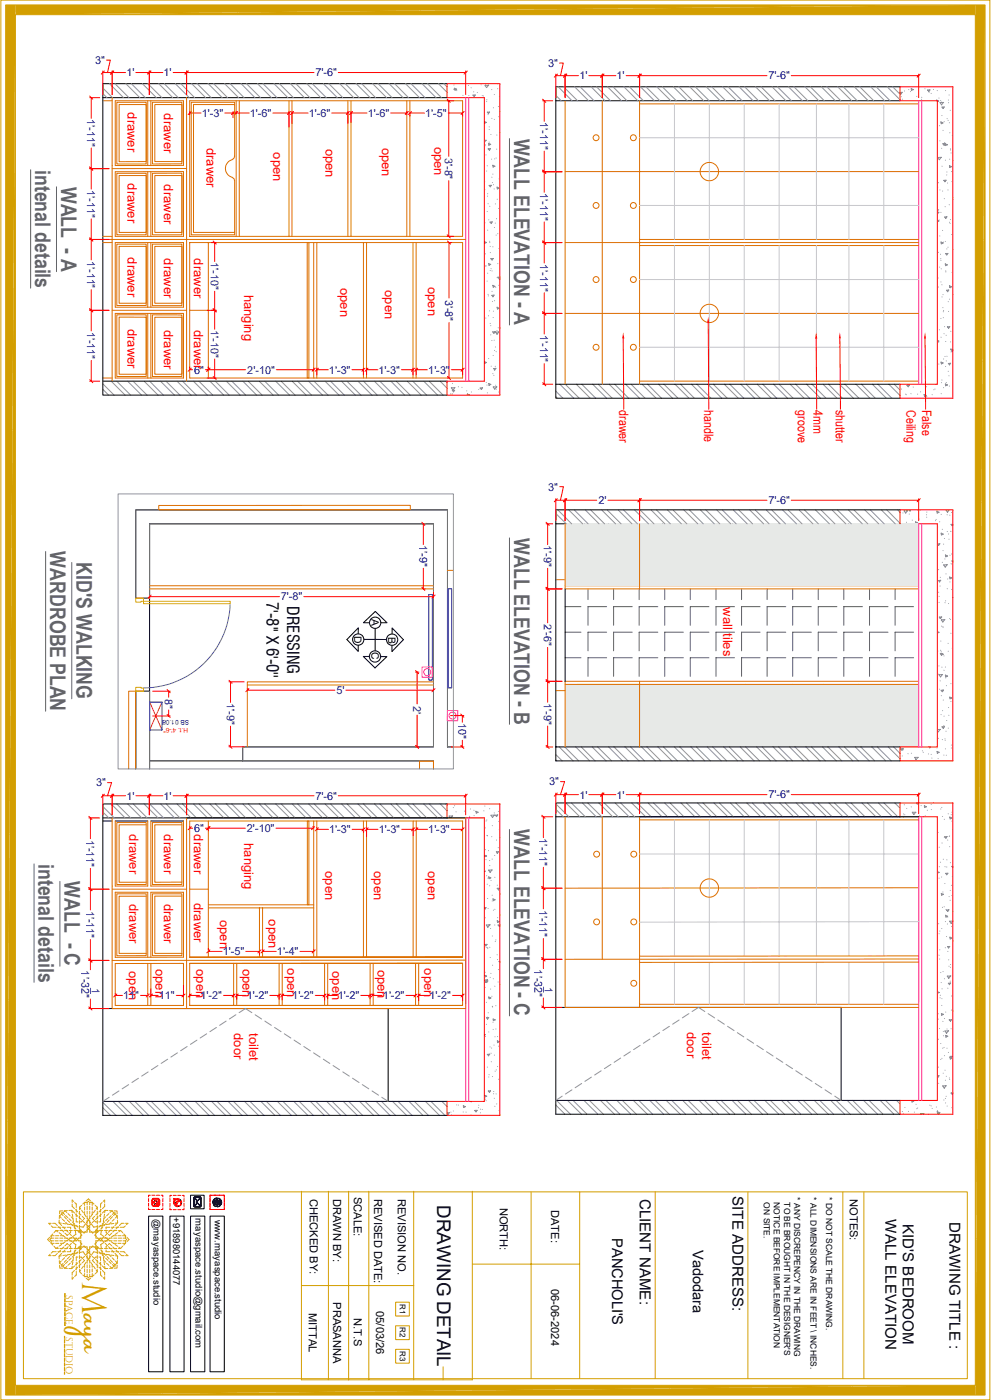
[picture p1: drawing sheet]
<svg xmlns="http://www.w3.org/2000/svg" width="297mm" height="420mm" viewBox="0 0 297 420" stroke-linecap="round" stroke-linejoin="round" font-family="sans-serif">
<defs><g id="words">
<text font-size="10.5" fill="#d39e00" x="24.6" y="384.6" transform="rotate(90 24.6 384.6)">M</text>
<text font-size="7.5" fill="#d39e00" x="24.6" y="394.3" transform="rotate(90 24.6 394.3)">aya</text>
<g font-size="6.5" fill="#636466">
<text x="154.1" y="41.6" transform="rotate(90 154.1 41.6)">WALL ELEVATION - A</text>
<text x="10.5" y="50.9" transform="rotate(90 10.5 50.9)">intenal details</text>
<text x="18.3" y="56.1" transform="rotate(90 18.3 56.1)">WALL - A</text>
<text x="154.1" y="161.4" transform="rotate(90 154.1 161.4)">WALL ELEVATION - B</text>
<text x="15.1" y="165.4" transform="rotate(90 15.1 165.4)">WARDROBE PLAN</text>
<text x="22.9" y="168.7" transform="rotate(90 22.9 168.7)">KID'S WALKING</text>
<text x="154.1" y="248.8" transform="rotate(90 154.1 248.8)">WALL ELEVATION - C</text>
<text x="11.6" y="259.2" transform="rotate(90 11.6 259.2)">intenal details</text>
<text x="19.3" y="264.4" transform="rotate(90 19.3 264.4)">WALL - C</text>
</g>
<text font-size="5.6" x="131" y="361.6" transform="rotate(90 131 361.6)">DRAWING DETAIL</text>
<g font-size="5">
<text x="79.8" y="180.6" transform="rotate(90 79.8 180.6)">7'-8'' X 6'-0''</text>
<text x="86.1" y="181.8" transform="rotate(90 86.1 181.8)">DRESSING</text>
</g>
<g font-size="4.5">
<text x="191.8" y="359.6" transform="rotate(90 191.8 359.6)">CLIENT NAME:</text>
<text x="219.5" y="358.8" transform="rotate(90 219.5 358.8)">SITE ADDRESS:</text>
<text x="265.3" y="365.8" transform="rotate(90 265.3 365.8)">WALL ELEVATION</text>
<text x="270.6" y="367.2" transform="rotate(90 270.6 367.2)">KID'S BEDROOM</text>
<text x="284.6" y="366.6" transform="rotate(90 284.6 366.6)">DRAWING TITLE :</text>
</g>
<g font-size="4.4">
<text x="183.5" y="371.3" transform="rotate(90 183.5 371.3)">PANCHOLI'S</text>
<text x="207.7" y="374.9" transform="rotate(90 207.7 374.9)">Vadodara</text>
</g>
<g font-size="3.9" fill="#f00">
<text x="38.2" y="33.7" transform="rotate(90 38.2 33.7)">drawer</text>
<text x="49.1" y="34" transform="rotate(90 49.1 34)">drawer</text>
<text x="61.8" y="44.4" transform="rotate(90 61.8 44.4)">drawer</text>
<text x="81.8" y="45.7" transform="rotate(90 81.8 45.7)">open</text>
<text x="97.6" y="44.6" transform="rotate(90 97.6 44.6)">open</text>
<text x="114.4" y="44.3" transform="rotate(90 114.4 44.3)">open</text>
<text x="130.1" y="44" transform="rotate(90 130.1 44)">open</text>
<text x="38.2" y="55" transform="rotate(90 38.2 55)">drawer</text>
<text x="49.1" y="55.3" transform="rotate(90 49.1 55.3)">drawer</text>
<text x="38.2" y="77.1" transform="rotate(90 38.2 77.1)">drawer</text>
<text x="49.1" y="77.5" transform="rotate(90 49.1 77.5)">drawer</text>
<text x="58.1" y="77.5" transform="rotate(90 58.1 77.5)">drawer</text>
<text x="73.2" y="88.4" transform="rotate(90 73.2 88.4)">hanging</text>
<text x="102" y="86.4" transform="rotate(90 102 86.4)">open</text>
<text x="115.4" y="87.1" transform="rotate(90 115.4 87.1)">open</text>
<text x="128.3" y="86.1" transform="rotate(90 128.3 86.1)">open</text>
<text x="38.2" y="98.6" transform="rotate(90 38.2 98.6)">drawer</text>
<text x="49.1" y="99" transform="rotate(90 49.1 99)">drawer</text>
<text x="58.1" y="99" transform="rotate(90 58.1 99)">drawer</text>
<text x="185.6" y="123" transform="rotate(90 185.6 123)">drawer</text>
<text x="211" y="122.9" transform="rotate(90 211 122.9)">handle</text>
<text x="239.1" y="123" transform="rotate(90 239.1 123)">groove</text>
<text x="243.8" y="123.1" transform="rotate(90 243.8 123.1)">4mm</text>
<text x="250.5" y="123" transform="rotate(90 250.5 123)">shutter</text>
<text x="271.7" y="123" transform="rotate(90 271.7 123)">Ceiling</text>
<text x="276.4" y="122.9" transform="rotate(90 276.4 122.9)">False</text>
<text x="216.7" y="182.1" transform="rotate(90 216.7 182.1)">wall tiles</text>
<text x="38.7" y="250.3" transform="rotate(90 38.7 250.3)">drawer</text>
<text x="49.1" y="250.3" transform="rotate(90 49.1 250.3)">drawer</text>
<text x="58.1" y="250.3" transform="rotate(90 58.1 250.3)">drawer</text>
<text x="73.2" y="252.9" transform="rotate(90 73.2 252.9)">hanging</text>
<text x="97.5" y="261.4" transform="rotate(90 97.5 261.4)">open</text>
<text x="112" y="261.4" transform="rotate(90 112 261.4)">open</text>
<text x="128.3" y="261.4" transform="rotate(90 128.3 261.4)">open</text>
<text x="38.7" y="271.1" transform="rotate(90 38.7 271.1)">drawer</text>
<text x="49.1" y="271.1" transform="rotate(90 49.1 271.1)">drawer</text>
<text x="58.1" y="270.8" transform="rotate(90 58.1 270.8)">drawer</text>
<text x="80.4" y="275.8" transform="rotate(90 80.4 275.8)">open</text>
<text x="65.9" y="276" transform="rotate(90 65.9 276)">open</text>
<text x="38.6" y="291.3" transform="rotate(90 38.6 291.3)">open</text>
<text x="46.6" y="290.7" transform="rotate(90 46.6 290.7)">open</text>
<text x="58.8" y="290.7" transform="rotate(90 58.8 290.7)">open</text>
<text x="72.6" y="290.7" transform="rotate(90 72.6 290.7)">open</text>
<text x="86.1" y="290.5" transform="rotate(90 86.1 290.5)">open</text>
<text x="99.5" y="291.4" transform="rotate(90 99.5 291.4)">open</text>
<text x="113.2" y="291" transform="rotate(90 113.2 291)">open</text>
<text x="127.1" y="290.5" transform="rotate(90 127.1 290.5)">open</text>
<text x="70.1" y="309.9" transform="rotate(90 70.1 309.9)">door</text>
<text x="74.7" y="310" transform="rotate(90 74.7 310)">toilet</text>
<text x="205.9" y="309.5" transform="rotate(90 205.9 309.5)">door</text>
<text x="210.5" y="309.6" transform="rotate(90 210.5 309.6)">toilet</text>
</g>
<g font-size="3.3" fill="#00f">
<text x="28.5" y="19.2">3&quot;</text>
<text x="37.9" y="22.9">1'</text>
<text x="49" y="22.9">1'</text>
<text x="94.5" y="22.9">7'-6&quot;</text>
<text x="164.3" y="20.1">3&quot;</text>
<text x="173.7" y="23.8">1'</text>
<text x="184.8" y="23.8">1'</text>
<text x="230.3" y="23.8">7'-6&quot;</text>
<text x="26.2" y="35.7" transform="rotate(90 26.2 35.7)">1'-11&quot;</text>
<text x="60.5" y="35.1">1'-3&quot;</text>
<text x="74.9" y="35.1">1'-6&quot;</text>
<text x="92.5" y="35.1">1'-6&quot;</text>
<text x="110.2" y="35.1">1'-6&quot;</text>
<text x="127.4" y="35.1">1'-5&quot;</text>
<text x="161.9" y="36.6" transform="rotate(90 161.9 36.6)">1'-11&quot;</text>
<text x="133.4" y="47.3" transform="rotate(90 133.4 47.3)">3'-8&quot;</text>
<text x="26.2" y="57" transform="rotate(90 26.2 57)">1'-11&quot;</text>
<text x="161.9" y="57.9" transform="rotate(90 161.9 57.9)">1'-11&quot;</text>
<text x="26.2" y="78.2" transform="rotate(90 26.2 78.2)">1'-11&quot;</text>
<text x="63.2" y="78.7" transform="rotate(90 63.2 78.7)">1'-10&quot;</text>
<text x="161.9" y="79.2" transform="rotate(90 161.9 79.2)">1'-11&quot;</text>
<text x="133.4" y="89.9" transform="rotate(90 133.4 89.9)">3'-8&quot;</text>
<text x="26.2" y="99.5" transform="rotate(90 26.2 99.5)">1'-11&quot;</text>
<text x="63.2" y="99" transform="rotate(90 63.2 99)">1'-10&quot;</text>
<text x="161.9" y="100.4" transform="rotate(90 161.9 100.4)">1'-11&quot;</text>
<text x="58.2" y="112.1">6&quot;</text>
<text x="74.1" y="112.1">2'-10&quot;</text>
<text x="98.6" y="112.1">1'-3&quot;</text>
<text x="113.5" y="112.1">1'-3&quot;</text>
<text x="128.4" y="112.1">1'-3&quot;</text>
<text x="164.3" y="147.2">3&quot;</text>
<text x="179.3" y="151.3">2'</text>
<text x="230.3" y="151.3">7'-6&quot;</text>
<text x="125.7" y="163.6" transform="rotate(90 125.7 163.6)">1'-9&quot;</text>
<text x="163" y="163.6" transform="rotate(90 163 163.6)">1'-9&quot;</text>
<text x="84.2" y="180.1">7'-8&quot;</text>
<text x="163" y="187.3" transform="rotate(90 163 187.3)">2'-6&quot;</text>
<text x="49.4" y="209.6" transform="rotate(90 49.4 209.6)">8&quot;</text>
<text x="100.8" y="208.2">5'</text>
<text x="67.9" y="210.9" transform="rotate(90 67.9 210.9)">1'-9&quot;</text>
<text x="123.9" y="211.7" transform="rotate(90 123.9 211.7)">2'</text>
<text x="163" y="210.9" transform="rotate(90 163 210.9)">1'-9&quot;</text>
<text x="137.4" y="216.9" transform="rotate(90 137.4 216.9)">10&quot;</text>
<text x="28.9" y="235.9">3&quot;</text>
<text x="37.9" y="239.9">1'</text>
<text x="49" y="239.9">1'</text>
<text x="94.5" y="239.9">7'-6&quot;</text>
<text x="164.6" y="235.6">3&quot;</text>
<text x="173.7" y="239.6">1'</text>
<text x="184.8" y="239.6">1'</text>
<text x="230.3" y="239.5">7'-6&quot;</text>
<text x="26" y="251.8" transform="rotate(90 26 251.8)">1'-11&quot;</text>
<text x="58.2" y="249.6">6&quot;</text>
<text x="74" y="249.6">2'-10&quot;</text>
<text x="98.6" y="250">1'-3&quot;</text>
<text x="113.5" y="250">1'-3&quot;</text>
<text x="128.4" y="250">1'-3&quot;</text>
<text x="161.7" y="251.5" transform="rotate(90 161.7 251.5)">1'-11&quot;</text>
<text x="26" y="273.2" transform="rotate(90 26 273.2)">1'-11&quot;</text>
<text x="161.7" y="272.9" transform="rotate(90 161.7 272.9)">1'-11&quot;</text>
<text x="66.8" y="286.6">1'-5&quot;</text>
<text x="83" y="286.6">1'-4&quot;</text>
<text x="24.4" y="291.1" transform="rotate(90 24.4 291.1)">1'-32&quot;</text>
<text x="160.2" y="290.8" transform="rotate(90 160.2 290.8)">1'-32&quot;</text>
<text x="27.5" y="296.5" transform="rotate(90 27.5 296.5)">1</text>
<text x="36.9" y="299.8">11&quot;</text>
<text x="47.6" y="299.8">11&quot;</text>
<text x="60.1" y="299.8">1'-2&quot;</text>
<text x="74" y="299.8">1'-2&quot;</text>
<text x="87.6" y="299.8">1'-2&quot;</text>
<text x="101.2" y="299.8">1'-2&quot;</text>
<text x="114.8" y="299.8">1'-2&quot;</text>
<text x="128.7" y="299.8">1'-2&quot;</text>
<text x="163.3" y="296.1" transform="rotate(90 163.3 296.1)">1</text>
</g>
<g font-size="3.3">
<text x="92.9" y="359.6" transform="rotate(90 92.9 359.6)">CHECKED BY:</text>
<text x="99.9" y="359.6" transform="rotate(90 99.9 359.6)">DRAWN BY:</text>
<text x="106" y="359" transform="rotate(90 106 359)">SCALE:</text>
<text x="112.1" y="359.6" transform="rotate(90 112.1 359.6)">REVISED DATE:</text>
<text x="119.3" y="359.6" transform="rotate(90 119.3 359.6)">REVISION NO.</text>
<text x="254.7" y="359.7" transform="rotate(90 254.7 359.7)">NOTES:</text>
<text x="149.8" y="362.2" transform="rotate(90 149.8 362.2)">NORTH:</text>
<text x="165.2" y="363" transform="rotate(90 165.2 363)">DATE:</text>
<text x="165.2" y="386.6" transform="rotate(90 165.2 386.6)">06-06-2024</text>
<text x="92.5" y="393.9" transform="rotate(90 92.5 393.9)">MITTAL</text>
<text x="99.9" y="390.6" transform="rotate(90 99.9 390.6)">PRASANNA</text>
<text x="106.1" y="395.5" transform="rotate(90 106.1 395.5)">N.T.S</text>
<text x="112.7" y="393.3" transform="rotate(90 112.7 393.3)">05/03/26</text>
</g>
<g font-size="3.1">
<text x="111.4" y="185.7" transform="rotate(90 111.4 185.7)">A</text>
<text x="106.1" y="190.8" transform="rotate(90 106.1 190.8)">D</text>
<text x="116.3" y="191" transform="rotate(90 116.3 191)">B</text>
<text x="111.3" y="195.7" transform="rotate(90 111.3 195.7)">C</text>
</g>
<g font-size="2.9" fill="#d39e00">
<text x="19.8" y="388.5" transform="rotate(90 19.8 388.5)">SPACE</text>
<text x="19.8" y="401.1" transform="rotate(90 19.8 401.1)">STUDIO</text>
</g>
<g font-size="2.8">
<text x="46" y="365.5" transform="rotate(90 46 365.5)">@mayaspace.studio</text>
<text x="51.9" y="365" transform="rotate(90 51.9 365)">+918980144077</text>
<text x="58.5" y="365.5" transform="rotate(90 58.5 365.5)">mayaspace.studio@gmail.com</text>
<text x="64.3" y="365.8" transform="rotate(90 64.3 365.8)">www.mayaspace.studio</text>
</g>
<g font-size="2.5">
<text x="238" y="359.2" transform="rotate(90 238 359.2)">* ANY DISCREPENCY IN THE DRAWING</text>
<text x="242.9" y="359.2" transform="rotate(90 242.9 359.2)">* ALL DIMENSIONS ARE IN FEET \ INCHES.</text>
<text x="247.7" y="359.2" transform="rotate(90 247.7 359.2)">* DO NOT SCALE THE DRAWING.</text>
<text x="228.9" y="360.7" transform="rotate(90 228.9 360.7)">ON SITE.</text>
<text x="231.9" y="360.7" transform="rotate(90 231.9 360.7)">NOTICE BEFORE IMPLEMENTATION</text>
<text x="235" y="360.7" transform="rotate(90 235 360.7)">TO BE BROUGHT IN THE DESIGNER'S</text>
</g>
<g font-size="2.4">
<text x="119.8" y="391.3" transform="rotate(90 119.8 391.3)">R1</text>
<text x="119.8" y="398.2" transform="rotate(90 119.8 398.2)">R2</text>
<text x="119.8" y="405.3" transform="rotate(90 119.8 405.3)">R3</text>
</g>
<text font-size="1.9" fill="#ed1f24" x="56.4" y="218.4" transform="rotate(-180 56.4 218.4)">H.t. 4'-6&quot;</text>
<text font-size="1.9" fill="#00f" x="56.7" y="216.1" transform="rotate(-180 56.7 216.1)">SB 01.08</text>
</g></defs>
<g fill="none" stroke="#000" stroke-width=".3">
<path d="M30.8 29.3h103.2M134 25.1h-103.2v93.4h103.2M166.6 30.2h103.1M269.7 26h-103.1v93.5h103.1M30.8 114.3h103.2M166.6 115.3h103.1M166.6 157.1h103.1M269.7 153h-103.1v75.3h103.1M44.8 179.5h-4.1v-26.5h93.4v71.1h1.8M169.4 176.7v27.7M107.4 190.1v-1.8l-3.4 3.6 3.4 3.5v-1.8M109.1 191.8l6.7 .1"/>
<path d="M110.7 196.9h-1.8l3.5 3.5 3.6-3.4h-1.9M110.7 186.8h-1.8l3.6-3.4 3.5 3.4h-1.8M112.4 188.6v6.6M117.5 190.2v-1.8l3.4 3.5-3.4 3.6v-1.9M44.8 207.3h-4.1v23.4M44.8 228.3h85.1v2.4M72.7 228.3v-4.2h57.2v-67h-85.1v73.6M166.6 224.1h103.1M30.8 245.4h108.8M30.8 246.3h2.8M34.5 246.3h9.8M45.2 246.3h9.8"/>
<path d="M134 241.2h-103.2v93.4h103.2M166.6 245h108.7M269.7 240.9h-103.1v93.4h103.1M30.8 302.6h85.5v27.8M166.6 302.2h85.5v27.9M30.8 330.4h103.2M166.6 330.1h103.1"/>
<circle cx="107.3" cy="191.9" r="1.69"/>
<circle cx="112.4" cy="196.9" r="1.69"/>
<circle cx="112.4" cy="186.8" r="1.69"/>
<circle cx="117.5" cy="191.9" r="1.69"/>
</g>
<path d="M40.7 230.7v-23.4h4.1v23.4M135.9 224.1h-1.8v-71.1h-93.4v26.5h4.1v-22.4h85.1v67h-57.2v4.2h57.2v2.4" fill="none" stroke="#767676" stroke-width=".3"/>
<g fill="none" stroke="#dd6e00" stroke-width=".3">
<path d="M30.8 30.2h2.8M33.6 29.3v85M34.5 30.2h20.5v19.4l-20.5 .1zM35 30.7h8.8v18.5h-8.8zM35.7 31.4h8.1v17.1h-8.1zM44.3 30.2v19.5M45.2 30.2v19.5M45.7 30.7h8.8v18.4l-8.8 .1zM46.4 31.4h8.1v17.1h-8.1zM55.9 29.3v85M56.9 30.2h81.7v40.7h-81.7zM70.3 31.4h-12.3v38.3h12.3"/>
<path d="M70.8 30.2v40.7zM71.7 30.2v40.7M86.6 30.2v40.7M87.5 30.2v40.7M104.3 30.2v40.7M105.2 30.2v40.7M121.9 30.2v40.7M122.9 30.2v40.7M169.4 30.2v85.1M180.5 30.2v85.1M191.7 31.2h83.6M191.7 30.2v85.1"/>
<path d="M33.6 49.7h.1M34.5 51.5h20.5v19.4h-20.5zM35 52h8.8v18.4h-8.8zM35.7 52.7h8.1v17h-8.1zM44.3 51.5v19.4M45.2 51.5v19.4M45.7 52l8.8-.1v18.5h-8.8zM46.4 52.7h8.1v17h-8.1zM55.9 51.5h.1M55.9 50.5l-22.3 .1M69.6 47.8l.5-.3 .2-.6v-16.2h-13v39.7h13v-16.3l-.2-.5-.5-.3M69.6 47.9a2.75 2.75 0 0 0-2 2.6 2.75 2.75 0 0 0 2 2.7"/>
<path d="M169.4 51.5h105.9M30.8 72.8h2.8M30.8 71.8h108.8M30.8 70.9h2.8M34.5 72.8h20.5v19.4h-20.5zM35 73.2h8.8v18.5h-8.8zM35.7 73.9h8.1v17.1h-8.1zM44.3 72.8v19.4M45.2 72.8v19.4M45.7 73.2h8.8v18.5h-8.8zM46.4 73.9h8.1v17.1h-8.1zM56.9 72.8h81.7v40.6h-81.7z"/>
<path d="M62.4 72.8v40.6M92.1 72.8h.5v40.6h-.5zM94 72.8v40.6M95 72.8v40.6M108.9 72.8v40.6M109.9 72.8v40.6M123.8 72.8v40.6M124.7 72.8v40.6M169.4 72.8h105.9M191.7 73.7h83.6M191.7 71.8h83.6M33.6 93.1h22.3"/>
<path d="M34.5 94h20.5v19.4h-20.5zM35 94.4h8.8v18.5h-8.8zM35.7 95.1l8.1 .1v17.1h-8.1zM44.3 94v19.4M45.2 94v19.4M45.7 94.4l8.8 .1v18.4h-8.8zM46.4 95.2h8.1v17.1h-8.1zM56.9 93.1h5.5M169.4 94h105.9M30.8 113.4h2.8M191.7 114.3h83.6M47.6 151.6h75.4v1.4h-75.4z"/>
<path d="M169.4 157.1v19.6h105.9M191.7 157.1v19.6M44.8 176.7h85.1M44.8 175.7h85.1M134.1 171.1h1.8M166.6 173.9h2.8M169.4 175.7h105.9M74.1 205.5h55.8M129.9 204.6h-55.8v19.4M166.6 207.2h2.8M169.4 205.3h105.9M191.7 204.4v19.7"/>
<path d="M275.3 204.4h-105.9v19.7M38.6 230.7v-23.4h2.1v23.4M125.7 230.7v-2.4h4.2v2.4M34.5 246.3v19.5h9.8v-19.5M35 246.8h8.8v18.5h-8.8zM43.8 247.4h-8.1v17.3h8.1M45.2 246.3v19.5h9.8v-19.5M45.7 246.8h8.8v18.5h-8.8zM54.5 247.4h-8.1v17.3l8.1-.1M55.9 245.4v57.2M56.9 246.3h81.7v40.8h-81.7zM62.4 246.3v40.8"/>
<path d="M92.1 246.3h.5v25.1h-.5zM94 246.3v40.8M95 246.3v40.8M108.9 246.3v40.8M109.9 246.3v40.8M123.8 246.3v40.8M124.8 246.3v40.8M139.6 245.4v57.2h-106v-57.2M169.4 245v57.2h105.9M180.5 245v42.8M191.7 245v57.2M191.7 246h83.6"/>
<path d="M33.6 266.7h22.3M33.6 265.8h.1M35 268.1h8.8v18.6h-8.8zM43.8 268.9h-8.1v17.1h8.1M45.7 268.1h8.8v18.6h-8.8zM54.5 268.8h-8.1v17.2h8.1M56.9 266.7h5.5M62.4 271.4h31.6M62.4 272.4h31.6M77.8 272.4v14.7M78.7 272.4v14.7M275.3 266.3l-105.9 .1"/>
<path d="M34.5 289.1l20.5-.1v12.6h-20.5zM44.3 287.1v-19.4h-9.8v19.5l20.5-.1v-19.4h-9.8v19.4M44.3 289v12.6M45.2 289v12.6M56.9 289h81.7v12.6h-81.7zM70 289v12.6M71 289v12.6M83.7 289v12.6M84.6 289v12.6M97.3 289v12.6M98.2 289v12.6M110.9 289v12.6"/>
<path d="M111.8 289v12.6M124.5 289v12.6M125.5 289v12.6M139.6 288l-106 .1M275.4 286.8l-83.7 .1M275.4 287.7l-106 .1M275.4 288.6l-83.7 .1M191.7 301.3h83.6"/>
<circle cx="178.6" cy="41.3" r=".88"/>
<circle cx="189.8" cy="41.3" r=".88"/>
<circle cx="212.6" cy="51.5" r="2.75"/>
<circle cx="178.6" cy="61.6" r=".88"/>
<circle cx="189.8" cy="61.6" r=".88"/>
<circle cx="178.6" cy="83.9" r=".88"/>
<circle cx="189.8" cy="83.9" r=".88"/>
<circle cx="212.6" cy="94" r="2.75"/>
<circle cx="178.6" cy="104.2" r=".88"/>
<circle cx="189.8" cy="104.2" r=".88"/>
<circle cx="178.8" cy="256.2" r=".88"/>
<circle cx="190" cy="256.2" r=".88"/>
<circle cx="178.8" cy="276.6" r=".88"/>
<circle cx="190" cy="276.6" r=".88"/>
<circle cx="212.6" cy="266.4" r="2.75"/>
<circle cx="190" cy="295" r=".88"/>
</g>
<path d="M40.7 179.5h2.3v.9h-.7v.2h-1.6zM43 180.4h26v.7h-26zM40.7 206.2l2.3 .2v.9h-2.3z" fill="none" stroke="#ffbf00" stroke-width=".3"/>
<path d="M69 181.4a26 26 0 0 1-26 25" fill="none" stroke="#00b8b8" stroke-width=".3"/>
<path d="M128.5 178.4h1.1v25.6h-1.1zM134.3 176.7h1.1v29.7h-1.1zM44.8 210.6h3.8v8.4h-3.8zM27.1 296.5v1.5M162.9 296.1v1.5" fill="none" stroke="#00f" stroke-width=".3"/>
<g fill="none" stroke="#cd2027" stroke-width=".3">
<path d="M44.8 210.6l.2 .3M45 218.7l-.2 .3M45 211.1l.3 .4M45.3 218.1l-.3 .4M45.3 211.7l.2 .4M45.5 217.4l-.2 .5M45.6 212.3l.2 .5M45.8 216.8l-.2 .4M45.9 213l.2 .4M46.1 216.2l-.2 .4M46.2 213.6l.2 .4M46.4 215.5l-.2 .4"/>
<path d="M46.5 214.2l.2 .5M46.7 214.9l-.2 .4M46.7 214.9l.2 .4M46.9 214.2l-.2 .5M47 215.5l.2 .4M47.2 213.6l-.2 .4M47.3 216.2l.2 .4M47.5 213l-.2 .4M47.6 216.8l.2 .4M47.8 212.3l-.2 .5M47.9 217.4l.1 .5M48 211.7l-.1 .4"/>
<path d="M48.2 218.1l.1 .4M48.3 211.1l-.1 .4M48.4 218.7l.2 .3M48.6 210.6l-.2 .3"/>
</g>
<g fill="none" stroke="#f00" stroke-width=".3">
<path d="M31.9 18h1.2l-.9 3.8M167.7 18.9h1.1l-.8 3.8M26.9 29.3h3M26.9 28.8l.9 1M27.3 29.3v6.2M30.8 21.3v7.1M30.8 21.8h6.8M31.3 21.3l-.9 .9M33.6 21.3v7.1M34.1 21.3l-1 .9M40.7 21.8h8.1M44.7 21.3v7.1"/>
<path d="M45.2 21.3l-.9 .9M51.9 21.8h42.2M55.9 21.3v7.1M56.4 21.3l-.9 .9M56.9 33.9h3.3M56.9 33.4v1M57.3 33.4l-.9 1M67.4 33.9h7.3M69.8 33.4v1.9M70.3 33.4l-.9 1M70.8 33.4v.2M71.2 33.4l-.9 1"/>
<path d="M81.8 33.9h4.8M86.6 33.4v4.7M87.1 33.4l-1 1M87.5 33.9h4.8M87.5 33.4v3.6M88 33.4l-.9 1M99.4 33.9h4.9M101.4 21.8h38.2M104.3 33.4v3.6M104.7 33.4l-.9 1M105.2 33.9h4.8M105.2 33.4v3.3"/>
<path d="M105.7 33.4l-1 1M117.1 33.9h4.8M121.9 33.4v1M122.4 33.4l-.9 1M122.9 33.9h4.3M122.9 34.4v.4M123.3 33.4l-.9 1M134 25.1h15.8v93.4h-15.8v-4.2h11.2v-85h-11.2zM134 29.8l1 .9M134 30.2h2M134.3 33.9h4.3M134.5 30.2v16.7"/>
<path d="M138.6 34.4v.4M139.1 33.4l-.9 1M139.6 21.3v7.1M140 21.3l-.9 .9M162.6 30.2h3.1M162.6 29.8l1 .9M163.1 30.2v6.2M166.6 22.2v7.1M167 22.2l-.9 1M169.4 22.2v7.1M169.8 22.2l-.9 1M173.4 22.7h-6.8"/>
<path d="M176.5 22.7h8.1M180.5 22.2v7.1M181 22.2l-1 1M187.7 22.7h42.2M191.7 22.2v7.1M192.2 22.2l-1 1M237.2 22.7h38.1M269.7 26h15.9v93.5h-15.9v-4.2h11.2v-85.1h-11.2zM275.3 22.2v7.1M275.8 22.2l-.9 1M26.9 50.6h5.8M26.9 50.1l.9 1"/>
<path d="M27.3 44.4v12.3M134.5 54.2v16.7M162.6 51.5h5.8M162.6 51.1l1 .9M163.1 45.3v12.4M26.9 71.8h5.8M26.9 71.4l.9 .9M27.3 65.7v12.3M63.4 72.8h1.4M63.9 72.3l.9 .9M64.3 72.8v5.6M134 70.4l1 1"/>
<path d="M134 70.9h2M134.1 72.3l.9 .9M134.6 72.8v16.6M135 72.8h.3M162.6 72.8h5.8M162.6 72.3l1 .9M163.1 66.6v12.3M26.9 93.1h5.8M26.9 92.6l.9 1M27.3 86.9v12.4M62.1 93.1h2.7M63.9 92.6l.9 1"/>
<path d="M64.3 87.4v11.4M134.6 96.8v16.6M162.6 94h5.8M162.6 93.6l1 .9M163.1 87.8v12.4M26.9 114.3h3M26.9 113.9l.9 .9M27.3 108.2v6.1M56.9 110.1v.3M56.9 110.9h.8M57.3 110.4l-.9 1M61.6 110.9h12"/>
<path d="M62.1 113.4h2.7M62.4 110.1v.3M62.9 110.4l-.9 1M63.9 112.9l.9 1M64.3 107.7v5.7M82.8 110.9h11.2M94 110.4h.1M94.5 110.4l-.9 1M95 110.4v2.1M95 110.9h3.4M95.4 110.4l-.9 1M105.5 110.9h3.4"/>
<path d="M108.9 110.4v2.1M109.4 110.4l-.9 1M109.9 110.4v2.1M109.9 110.9h3.3M110.3 110.4l-.9 1M120.4 110.9h3.4M123.8 110.4v2.1M124.2 110.4l-.9 1M124.7 110.4v2.1M124.7 110.9h3.4M125.2 110.4l-1 1M134.1 113.4h.1"/>
<path d="M134.1 112.9l.9 1M135.3 110.9h3.3M138.6 110.4v2.1M139.1 110.4l-.9 1M162.6 115.3h3.1M162.6 114.8l1 .9M163.1 109.1v6.2M126.4 156.7l.9 .9M126.9 157.1v6.3M127.3 157.1h.1M163.7 156.7l.9 .9M163.7 157.1h2"/>
<path d="M164.1 157.1v6.3M166.6 149.6v6.6M166.6 150.1h12.3M167 149.6l-.9 .9M167.7 146h1.2l-.9 4.1M169.4 149.6v6.6M169.8 149.6l-.9 .9M182.2 150.1h47.7M191.7 149.6v6.6M192.2 149.6l-1 .9M237.2 150.1h38.1M269.7 153h15.9v75.3h-15.9v-4.2h11.2v-67h-11.2z"/>
<path d="M275.3 149.6v6.6M275.8 149.6l-.9 .9M44.8 178.7v.8M44.8 179h38.9M45.3 178.5l-.9 1M91.1 179h38.8M126.4 176.2l.9 .9M126.9 170.5v6.2M127.3 176.7h.1M129.9 177.6v1.9M130.4 178.5l-.9 1M163.7 176.2l.9 .9"/>
<path d="M163.7 176.7h4.7M164.1 170.5v16.4M164.1 194.2v16.5M45.8 207.3h5.2M45.8 214.8h5.2M50.1 206.9l.9 .9M50.1 214.3l.9 1M50.5 207.3v1.9M50.5 213v1.8M68.6 204.6h4.6M68.6 204.1l1 .9M69.1 204.6v6.1"/>
<path d="M69.1 217.8v6.2M74.1 207.1h26.3M74.1 206.6v.1M74.6 206.6l-.9 .9M103.7 207.1h26.2M124.5 201.6h1.1M124.5 201.2l1 .9M125 201.6v9.6M125 214.5v9.6M129.9 206.6v.1M130.4 206.6l-.9 .9M135 214.7h4"/>
<path d="M138.1 214.2l.9 .9M138.6 214.7v2M163.7 203.9l.9 1M163.7 204.4h4.7M164.1 217.8v6.3M30.8 238.3v6.1M30.8 238.7h6.8M31.3 238.3l-.9 .9M32.3 234.8h1.1l-1.2 3.9M33.6 238.3v6.1M34.1 238.3l-1 .9M40.7 238.7h8.1"/>
<path d="M44.7 238.3v6.1M45.2 238.3l-.9 .9M51.9 238.7h42.2M55.9 238.3v6.1M56.4 238.3l-.9 .9M68.6 224h4.6M68.6 223.6l1 .9M101.4 238.7h38.2M124.5 224.1h1.1M124.5 223.6l1 .9M135.2 224.1h3.8M138.1 223.6l.9 .9"/>
<path d="M138.6 222.1v2M139.6 238.3v6.1M140 238.3l-.9 .9M163.7 223.6l.9 .9M163.7 224.1h2M166.6 237.9v6.2M166.6 238.4h6.8M167 237.9l-.9 .9M168 234.5h1.2l-1.2 3.9M169.4 237.9v6.2M169.8 237.9l-.9 .9M176.5 238.4h8.1"/>
<path d="M180.5 237.9v6.2M181 237.9l-1 .9M187.7 238.4h42.2M191.7 237.9v6.2M192.2 237.9l-1 .9M237.2 238.4h38.1M275.3 237.9v6.2M275.8 237.9l-.9 .9M26.6 245.4h3.3M26.6 244.9l1 .9M27.1 245.4v6.2M56.9 248.5h.8"/>
<path d="M56.9 248h.1M57.3 248l-.9 .9M61.6 248.5h11.9M62.4 248.9v.4M62.4 248h.1M62.9 248l-.9 .9M82.7 248.5h11.1M93.8 247.9v.1M94.3 248l-1 .9M95 248.2v.1M95 248.8h3.4M95.4 248.3l-.9 1"/>
<path d="M105.5 248.8h3.5M109 249.3v.4M109.4 248.3l-.9 1M109.9 248.8h3.4M109.9 248.3v2.7M110.3 248.3l-.9 1M120.4 248.8h3.4M123.8 248.3v2.4M124.3 248.3l-.9 1M124.8 248.3h.1M124.8 248.8h3.3M125.2 248.3l-.9 1"/>
<path d="M134 241.2h15.8v93.4h-15.8v-4.2h11.2v-85h-11.2zM135.3 248.8h3.3M138.6 248.3h.1M139.1 248.3l-.9 1M162.4 245h3.3M162.4 244.6l.9 .9M162.9 245v6.3M269.7 240.9h15.9v93.4h-15.9v-4.2h11.2v-85.1h-11.2zM26.6 266.7h6.1M26.6 266.3l1 .9M27.1 260.5v12.5M162.4 266.4h6"/>
<path d="M162.4 266l.9 .9M162.9 260.2v12.4M26.6 288.1h6.1M26.6 287.7l1 .9M27.1 281.9v9M27.1 299.7v2.9M34.5 298.1v.1M34.5 298.6h2.2M35 298.2l-.9 .9M42.1 298.6h2.2M44.3 298.1v.1M44.7 298.2l-.9 .9"/>
<path d="M45.2 296.6v2.5M45.2 298.6h2.2M45.7 298.2l-1 .9M52.8 298.6h2.2M55 295.6v3.5M55.5 298.2l-1 .9M56.9 298.2v.9M56.9 298.6h3M57.3 298.2l-.9 .9M62.4 284.5v.4M62.4 285.4h4.1M62.9 284.9l-.9 1"/>
<path d="M67 298.6h3M70 298.2v.9M70.5 298.2l-.9 .9M71 298.6h2.7M71 298.2v1.6M71.4 298.2l-.9 .9M73.7 285.4h4.1M77.8 285.9v.4M78.2 284.9l-.9 1M78.7 285.4h4.1M78.7 284.9h.1M79.2 284.9l-1 1"/>
<path d="M80.9 298.6h2.8M83.7 298.2v1.6M84.1 298.2l-.9 .9M84.6 298.6h2.8M84.6 298.2v1.9M85 298.2l-.9 .9M89.9 285.4h4.1M94 284.9h.1M94.5 284.9l-.9 1M94.5 298.6h2.8M97.3 298.2v1.9M97.7 298.2l-.9 .9"/>
<path d="M98.2 298.2v1.4M98.2 298.6h2.8M98.7 298.2l-1 .9M108.1 298.6h2.8M110.9 298.2v1.4M111.4 298.2l-1 .9M111.6 298.2v.4h2.9M112.1 298.2l-.9 .9M124.5 298.2v.4h-2.8M125 298.2l-.9 .9M125.5 298.2v2M125.5 298.6h3"/>
<path d="M125.9 298.2l-.9 .9M135.6 298.6h3M138.6 298.2v2M139.1 298.2l-.9 .9M162.4 287.8h6M162.4 287.3l.9 .9M162.9 281.6v9M162.9 299.4v2.8M26.6 302.6h6.1M26.6 302.1l1 .9M162.4 302.2h6M162.4 301.8l.9 .9"/>
</g>
<g fill="none" stroke="#f0f" stroke-width=".3">
<path d="M139.6 29.3v85M140.5 29.3v85M275.3 30.2v85.1M276.3 30.2v85.1M275.3 157.1v67M276.3 157.1v67M126.5 200.1h3.1v3.1h-3.1zM134.1 213.1h3.1v3.1h-3.1zM139.6 245.4v85M140.5 245.4v85M275.3 245v85.1M276.3 245v85.1"/>
<circle cx="128.1" cy="201.6" r="1.06"/>
<circle cx="135.6" cy="214.7" r="1.06"/>
</g>
<g fill="none" stroke="#939598" stroke-width=".3">
<path d="M30.8 26.4l2.9 2.9M30.8 28.1l1.2 1.2M32.8 25.1l4.2 4.2M34.5 25.1l4.2 4.2M37.7 25.1l4.2 4.2M39.4 25.1l4.2 4.2M42.7 25.1l4.2 4.2M44.3 25.1l4.2 4.2M47.6 25.1l4.2 4.2M49.2 25.1l4.2 4.2M52.5 25.1l4.2 4.2M54.2 25.1l4.1 4.2"/>
<path d="M57.4 25.1l4.2 4.2M59.1 25.1l4.2 4.2M62.4 25.1l4.2 4.2M64.1 25.1l4.1 4.2M67.3 25.1l4.2 4.2M69 25.1l4.2 4.2M72.3 25.1l4.1 4.2M73.9 25.1l4.2 4.2M77.2 25.1l4.2 4.2M78.8 25.1l4.2 4.2M82.1 25.1l4.2 4.2M83.7 25.1l4.2 4.2"/>
<path d="M87 25.1l4.2 4.2M88.7 25.1l4.2 4.2M91.9 25.1l4.2 4.2M93.6 25.1l4.2 4.2M96.9 25.1l4.2 4.2M98.6 25.1l4.1 4.2M101.8 25.1l4.2 4.2M103.5 25.1l4.2 4.2M106.8 25.1l4.2 4.2M108.4 25.1l4.2 4.2M111.7 25.1l4.2 4.2M113.3 25.1l4.2 4.2"/>
<path d="M116.6 25.1l4.2 4.2M118.3 25.1l4.1 4.2M121.5 25.1l4.2 4.2M123.2 25.1l4.2 4.2M126.5 25.1l4.2 4.2M128.1 25.1l4.2 4.2M131.4 25.1l2.6 2.6M133.1 25.1l.9 1M134 29.2l.1 .1M135.9 26.8h.1M136 25.5h.1M136.2 26.5l.7 .3-.6 .2z"/>
<path d="M136.5 27.1h.1M136.9 27.2h.1M138.7 28.6h.1M140.4 25.6h.1M140.5 28.7h.1M141.2 26.3h.1M141.7 28.5h.8l-.4 .5zM141.9 27.6h.1M143 27.8h.1M144.2 25.4h.1M144.5 28.7h.1M144.9 28.8h.1"/>
<path d="M145.2 36.4l.6 .3-.6 .3v-.5M145.2 36.6h.1M145.4 25.6h1.1M145.5 25.5h.1M145.8 30.5h.1M145.9 29.9h.1M146 33.7l.7-.1-.3 .5zM146.3 34.4h.1M146.3 25.3h.1M146.4 25.6l-.6 .7-.5-.6M146.6 38.9h.1M146.6 38.1h.1"/>
<path d="M147.4 26.9h.1M147.4 35.5h.1M147.9 32.3h.1M148.1 28.4h.1M148.1 35.8h.1M149.1 25.1h.1M149.1 26.6h.1M149.4 32h.1M149.5 35h.1M149.6 28.9h.1M149.7 33.4h.1M149.7 39.8h.1"/>
<path d="M166.6 28.6l1.6 1.6M167.3 26l4.2 4.2M168.9 26l4.2 4.2M172.2 26l4.2 4.2M173.9 26l4.2 4.2M177.2 26l4.1 4.2M178.8 26l4.2 4.2M182.1 26l4.2 4.2M183.7 26l4.2 4.2M187 26l4.2 4.2M188.6 26l4.2 4.2M191.9 26l4.2 4.2"/>
<path d="M193.6 26l4.2 4.2M196.9 26l4.1 4.2M198.5 26l4.2 4.2M201.8 26l4.2 4.2M203.5 26l4.1 4.2M206.7 26l4.2 4.2M208.4 26l4.2 4.2M211.7 26l4.2 4.2M213.3 26l4.2 4.2M216.6 26l4.2 4.2M218.2 26l4.2 4.2M221.5 26l4.2 4.2"/>
<path d="M223.2 26l4.1 4.2M226.4 26l4.2 4.2M228.1 26l4.2 4.2M231.4 26l4.1 4.2M233 26l4.2 4.2M236.3 26l4.2 4.2M238 26l4.1 4.2M241.3 26l4.1 4.2M242.9 26l4.2 4.2M246.2 26l4.2 4.2M247.8 26l4.2 4.2M251.1 26l4.2 4.2"/>
<path d="M252.7 26l4.2 4.2M256 26l4.2 4.2M257.7 26l4.2 4.2M260.9 26l4.2 4.2M262.6 26l4.2 4.2M265.9 26l3.8 3.9M267.5 26l2.2 2.3M269.7 27.7h.7l-.4 .5-.3-.3M270.1 29h.1M270.4 29.8h.1M271.1 27.3h.1M272.3 26.9h.1"/>
<path d="M272.9 27.5h.1M273.1 26.6l.6 .3-.5 .2zM274.7 28.9h.1M276.2 29.8h.1M276.2 29.2h.1M277.2 26.6h.1M278 27h.7l-.3 .4zM278.4 27.7h.1M279.1 28h.1M279.7 26.8h.1M280.8 30.2l-.1-.2 .6 .3-.4 .2M280.9 27.2h.1"/>
<path d="M281.4 29.4h.1M281.6 37.7h.1M281.9 30.2h.1M282 36.6l.6 .3-.5 .2zM282.2 30.6h.1M282.3 34.7h.1M282.3 32.1h.7l-.3 .5zM282.6 39.1h.1M282.7 30.7l-.5 .8-.5-.7M282.8 30.7l-1 .1M283 36.5h.1M283.4 27.2h.1"/>
<path d="M283.8 35.6h.1M284.1 36.1h.1M284.2 30h.1M284.3 30.8h.1M284.4 28.5h.1M284.5 36.8h.1M284.6 39.8h.1M284.8 33.1h.1M145.2 42.1h.6M145.2 54.5h.1M145.3 56.9h.1M145.3 43.8h.1"/>
<path d="M145.5 43.5h.1M145.6 46.5h.1M145.7 42.1l-.5 .7M145.8 51.3h.1M146 49.7h.1M146.1 58.8h.1M146.1 58.1h.1M146.3 44.7l.7-.1-.3 .5zM146.4 43l.7 .3-.6 .3zM146.6 55.6h.7l-.4 .4zM146.6 42.6h.1M147 43.3h.1"/>
<path d="M147.1 40.3h.1M147.3 47.8h.1M147.4 53.2h.1M147.6 54.8h.1M147.7 49.6l.6 .3-.5 .2zM147.7 52.2h.1M147.9 55.4h.1M148.1 56.7h.1M148.3 47.7h.1M148.7 47.4h.1M148.8 44.7h.1M148.9 40.5h.1"/>
<path d="M149 56.1l.6 .3-.5 .3zM149 59.8h.1M149.6 53.7h.1M281 56.1h.1M281.3 54.8h.1M281.7 57h.1M281.7 42.2h.1M282.1 47.2l-.6 .7-.5-.7M282.2 47.2h-1.1M282.2 44.5h.1M282.3 49.9h.1M282.5 57.3h.1"/>
<path d="M282.6 43.1h.7l-.3 .5zM282.9 54.1h.6l-.3 .4zM283 43.6h.1M283 59.6h.1M283.1 42.8h.1M283.3 43.1l.6 .3-.5 .3zM283.3 48h.1M283.7 52.5h.1M283.8 51.6h.1M284 54.9h.1M284.1 57h.1M284.6 49.7l.6 .3-.6 .2z"/>
<path d="M284.6 47.8h.1M284.9 45h.1M284.9 44.7h.1M285 45.9h.1M285.2 51.5h.1M285.3 54.5h.1M285.4 40.6h.1M285.5 59.3h.1M285.5 59.9h.1M285.5 48.2h.1M145.2 72.5l.6 .2-.6 .3zM145.2 75.4h.1"/>
<path d="M145.3 66.8h.1M145.5 76.2h.1M145.6 79.9h.1M145.6 79.7h.1M146 63.5h.1M146.1 69h.1M146.3 61.1h.1M146.5 66h.1M146.7 72.4h.1M146.8 61.9h.1M146.8 72.8h.1M146.9 66.6l.6-.1-.3 .6z"/>
<path d="M146.9 73.9h.1M146.9 75.8h.1M147.1 79.3l-.5 .3-.2-.6 .7 .3M147.1 77.6h.7l-.3 .4zM147.7 74h.1M148.2 68.2h.1M148.4 66.9h.1M148.5 61.2h.1M148.7 70.5h.1M148.8 65.6h.1M149.2 79.1h.1M149.2 70.1h.1"/>
<path d="M149.4 62.5h.1M149.5 74.5h.1M280.9 66.1l.5 .2-.5 .2M281 64.1h.1M281.2 63h.1M281.2 75.7h.1M281.3 62.9h.1M281.3 63.7l-.4 .6M281.4 63.7h-.5M281.4 66h.1M281.6 70.8h.1M281.9 76.3h.1"/>
<path d="M281.9 77.6h.1M282 63.7h.1M282 78.1h.1M282 72.6l.7 .3-.6 .3zM282.5 69.1h.1M282.7 72.6h.1M283.1 65.1l.7-.1-.3 .5zM283.3 62h.1M283.3 79.2l.6 .3-.5 .2zM283.3 72.4h.1M283.4 76.1l.7-.1-.3 .5zM283.8 74.7h.1"/>
<path d="M284.1 74.2h.1M284.5 61.4h.1M284.6 66.7h.1M284.7 67h.1M284.8 65.9h.1M285.2 70.4h.1M285.5 74.8h.1M145.6 95.4h.1M146 84.3h.1M146.1 82h.1M146.3 88.3h.1M146.3 88.8h.1"/>
<path d="M146.4 94.7h.1M146.7 93.3h.1M146.9 81.2h.1M146.9 97h.1M147.1 97.7h.1M147.2 80.6h.1M147.4 88.6l.7-.1-.4 .5zM147.4 81.3h.1M147.4 87.4h.1M147.6 90.4h.1M147.7 99.6l.7-.1-.4 .5zM147.7 85.6l.6 .3-.5 .2z"/>
<path d="M147.7 89h.1M147.8 95.3h.1M147.9 93.3h.1M148.2 90.2h.1M148.5 86.2h.1M148.9 99.1h.1M149 92.2l.6 .3-.5 .2zM149 83.3h.1M149.2 83.1l.5 .7 .1-.1M149.3 83.1h.5M149.3 98.3h.1M149.5 85.6h.1"/>
<path d="M149.5 99.6l-.5 .7-.5-.7M149.6 99.6h-1M149.8 98.4h.1M281.1 83.4h.1M281.2 86.1h.1M281.5 98.9h.1M281.6 80.1h.1M282 95.5h.1M282 84.6h.1M282.1 80.6h.1M282.3 85.4h.1M282.3 89.1h.1"/>
<path d="M282.6 92.3h.1M282.6 88.4h.1M282.7 93.5h.1M282.7 95.3h.1M282.8 93.2h.1M283.1 98h.1M283.4 81.3h.1M283.5 81.6h.1M283.7 87.1l.7-.1-.4 .5zM283.9 98h.7l-.3 .5zM284.1 87.5h.1M284.2 90.5h.1"/>
<path d="M284.3 93.4h.1M284.6 85.7l.6 .3-.5 .3zM284.6 89.7h.1M284.9 86.3h.1M284.9 99.4h.1M285.3 81.7h.1M285.5 88.3h.1M30.8 115.1l3.4 3.4M30.8 116.8l1.8 1.7M33.3 114.3l4.2 4.2M35 114.3l4.2 4.2M38.2 114.3l4.2 4.2"/>
<path d="M39.9 114.3l4.2 4.2M43.2 114.3l4.2 4.2M44.8 114.3l4.2 4.2M48.1 114.3l4.2 4.2M49.7 114.3l4.2 4.2M53 114.3l4.2 4.2M54.7 114.3l4.1 4.2M58 114.3l4.1 4.2M59.6 114.3l4.2 4.2M62.9 114.3l4.2 4.2M64.5 114.3l4.2 4.2M67.8 114.3l4.2 4.2"/>
<path d="M69.5 114.3l4.2 4.2M72.8 114.3l4.1 4.2M74.4 114.3l4.2 4.2M77.7 114.3l4.2 4.2M79.3 114.3l4.2 4.2M82.6 114.3l4.2 4.2M84.2 114.3l4.2 4.2M87.5 114.3l4.2 4.2M89.2 114.3l4.2 4.2M92.5 114.3l4.1 4.2M94.1 114.3l4.2 4.2M97.4 114.3l4.2 4.2"/>
<path d="M99.1 114.3l4.1 4.2M102.3 114.3l4.2 4.2M104 114.3l4.2 4.2M107.3 114.3l4.2 4.2M108.9 114.3l4.2 4.2M112.2 114.3l4.2 4.2M113.8 114.3l4.2 4.2M117.1 114.3l4.2 4.2M118.7 114.3l4.2 4.2M122 114.3l4.2 4.2M123.7 114.3l4.2 4.2M127 114.3l4.1 4.2"/>
<path d="M128.6 114.3l4.2 4.2M131.9 114.3l2.1 2.2M133.6 114.3l.4 .5M135.1 118.1h.1M135.6 117.1h.7l-.4 .5zM135.6 118.2h.1M135.6 115h.1M136.3 116.3l-.5 .7-.5-.7M136.4 116.3h-1.1M137.4 116h.1M138.4 116.2h.1M139.9 117.3h.1"/>
<path d="M140.1 118.2l.5 .3M140.1 118.2l.1 .3M140.1 118.2h.1M141.3 117.6h.1M143.5 116.8h.1M143.9 116.4l.7-.1-.3 .5zM144.2 116.4h.1M144.4 116.6h.1M145.2 108.5l.6 .3-.5 .2zM145.3 108.9h.1M145.7 114.7h.1M145.9 115.5h.1"/>
<path d="M146.1 117.9h.1M146.4 107.6h.1M146.5 115.1l.6 .2-.5 .3zM147.1 100.5h.1M147.2 109.9h.1M147.4 102.2h.1M147.7 112.1h.1M147.8 106.6h.1M148 110.6l.6-.1-.3 .5zM148 112.6h.1M148.1 102.1h.1M148.2 111.1h.1"/>
<path d="M148.2 105.1h.1M148.4 109.9h.1M148.5 104.1h.1M148.5 115.6h.1M148.7 105.5h.1M148.7 116.8h.1M148.8 116l-.5 .8-.5-.7M148.9 116l-1 .1M149.5 117.6h.1M149.6 108.1h.1M166.6 117.3l2.1 2.2M166.6 119l.4 .5"/>
<path d="M167.8 115.3l4.2 4.2M169.4 115.3l4.2 4.2M172.7 115.3l4.2 4.2M174.4 115.3l4.2 4.2M177.6 115.3l4.2 4.2M179.3 115.3l4.2 4.2M182.6 115.3l4.2 4.2M184.2 115.3l4.2 4.2M187.5 115.3l4.2 4.2M189.1 115.3l4.2 4.2M192.4 115.3l4.2 4.2M194.1 115.3l4.1 4.2"/>
<path d="M197.4 115.3l4.1 4.2M199 115.3l4.2 4.2M202.3 115.3l4.2 4.2M204 115.3l4.1 4.2M207.2 115.3l4.2 4.2M208.9 115.3l4.2 4.2M212.2 115.3l4.1 4.2M213.8 115.3l4.2 4.2M217.1 115.3l4.2 4.2M218.7 115.3l4.2 4.2M222 115.3l4.2 4.2M223.6 115.3l4.2 4.2"/>
<path d="M226.9 115.3l4.2 4.2M228.6 115.3l4.2 4.2M231.9 115.3l4.2 4.2M233.5 115.3l4.2 4.2M236.8 115.3l4.2 4.2M238.5 115.3l4.2 4.2M241.7 115.3l4.2 4.2M243.4 115.3l4.2 4.2M246.7 115.3l4.2 4.2M248.3 115.3l4.2 4.2M251.6 115.3l4.2 4.2M253.2 115.3l4.2 4.2"/>
<path d="M256.5 115.3l4.2 4.2M258.2 115.3l4.1 4.2M261.5 115.3l4.1 4.2M263.1 115.3l4.2 4.2M266.4 115.3l3.3 3.4M268 115.3l1.7 1.7M269.8 115.3h-.1M270.2 116.7h.1M271.4 118.2h.1M271.6 118.4h.1M271.8 115.6h.7l-.3 .4zM273 118.1h.1"/>
<path d="M273.7 116.1h.1M275 118.2h.1M275.9 117.6h.1M276.9 118.4l.7 .2-.5 .3zM277.6 119h.1M277.7 116h.1M277.7 119h.1M279.4 118.4h.1M279.9 116.9h.1M280.2 116.7h.1M280.5 115.3h.1M280.9 102.1l.5 .2-.5 .3"/>
<path d="M281.3 102.7h.1M281.3 109.2h.1M282 108.6l.7 .3-.5 .3zM282 101.2h.1M282.1 118.1h.1M282.2 114.8h.1M282.3 114h.1M282.8 107.7h.1M282.8 116.3h.1M282.9 100.1h.1M283.2 106.9h.1M283.3 115.2l.7 .3-.6 .2z"/>
<path d="M283.4 109.9h.1M283.4 102.4h.1M283.5 100.6h.1M283.6 114.8h.1M283.6 108.3h.1M283.8 106.9h.1M284.2 111.4h.1M284.2 109.1l.7-.1-.3 .5zM284.4 112.7h.1M284.5 115.8h.1M284.9 104.7l.5 .7 .2-.2M284.9 102.6h.1"/>
<path d="M284.9 104.7h.7M285 105.6h.1M285.4 104.9h.1M35.4 148.2h100.5v82.5h-100.5zM166.6 154.1l3.1 3M167.2 153l4.1 4.1M170.4 153l4.2 4.1M172.1 153l4.2 4.1M175.4 153l4.1 4.1M177 153l4.2 4.1M180.3 153l4.2 4.1M181.9 153l4.2 4.1"/>
<path d="M185.3 153l4.1 4.1M186.9 153l4.2 4.1M190.2 153l4.2 4.1M191.8 153l4.2 4.1M195.1 153l4.2 4.1M196.7 153l4.2 4.1M200 153l4.2 4.1M201.7 153l4.2 4.1M204.9 153l4.2 4.1M206.6 153l4.2 4.1M209.9 153l4.2 4.1M211.5 153l4.2 4.1"/>
<path d="M214.8 153l4.2 4.1M216.5 153l4.1 4.1M219.8 153l4.1 4.1M221.4 153l4.2 4.1M224.7 153l4.2 4.1M226.3 153l4.2 4.1M229.6 153l4.2 4.1M231.3 153l4.1 4.1M234.5 153l4.2 4.1M236.2 153l4.2 4.1M239.5 153l4.1 4.1M241.1 153l4.2 4.1"/>
<path d="M244.4 153l4.2 4.1M246 153l4.2 4.1M249.3 153l4.2 4.1M251 153l4.1 4.1M254.3 153l4.1 4.1M255.9 153l4.2 4.1M259.2 153l4.2 4.1M260.8 153l4.2 4.1M264.1 153l4.2 4.1M265.8 153l3.9 4M269 153l.7 .7M270.6 153.9h.1"/>
<path d="M271.7 156.7h.1M272 153.2l-.6 .7-.5-.7M272 153.2h-1M272.4 153l.4 .3 .2-.3M272.5 154.2h.1M273.4 156h.1M274.4 156.5l.6 .3-.5 .3zM274.9 153h.1M275.5 155.7h.1M275.9 153h.1M277.7 154.4h.1M277.7 155.2h.1"/>
<path d="M277.7 153.6h.1M280.4 156.2h.1M280.5 155.8h.1M280.8 153.4l.6 .3-.5 .2zM281 158.1h.1M281.6 156.5h.1M282.1 159.9l.6 .3-.5 .3zM282.1 154.3h.1M282.4 158.8h.1M283.8 154.4h.1M283.9 159.5h.1M284.3 153h-.8"/>
<path d="M284.5 153l-.5 .7-.5-.7M284.6 154.6h.1M284.9 159.4h.1M285.2 153.8h.1M285.3 159.4h.1M285.6 157.3h-.6l.4 .4 .2-.3M281 163.2l.7-.1-.4 .5zM281 170.9h.1M281.3 174.2l.6-.1-.3 .5zM281.3 170.9h.1M281.3 177.7h.1M281.4 178.9h.1"/>
<path d="M281.7 175.8h.1M281.8 173.2h.1M282.4 168.7h.1M282.6 165.2h.1M282.8 163.2h.1M283 161.5h.1M283.2 167.7h.1M283.3 166.5l.7 .3-.5 .2zM283.5 172.2h.1M283.8 169.4l-.5 .7-.5-.6M283.9 176.6h.1M283.9 169.4l-1 .1"/>
<path d="M284 173.7h.1M284.3 160.2h.1M284.4 161.8h.1M284.6 173.1l.6 .3-.5 .3zM284.7 174.6h.1M284.7 166.6h.1M285 169.1h.1M285.2 166.2h.1M285.2 176.8h.1M285.3 169.2h.1M285.5 178.7h.1M285.5 174h.1"/>
<path d="M285.5 179.3h.1M285.6 168.3h-.3l.3 .3M280.9 189.4l.5 .3-.5 .2M280.9 182.9h.1M281.1 195.3h.1M281.4 199.8h.1M281.4 180.7h.1M281.5 185.1h.7l-.3 .4zM281.6 185.5h.1M281.8 196.1l.7-.1-.3 .6zM281.9 195.1h.1M281.9 192.3h.1"/>
<path d="M282.1 195.4h.1M282.1 196l.6 .3-.5 .2zM282.1 186h.1M282.2 187.8h.1M282.6 188h.1M282.6 188.3h.1M282.9 196.8h.1M283.1 185.9l-.5 .7-.5-.7M283.2 185.9h-1M283.2 180.8h.1M283.4 180.3h.1M284.1 193h.1"/>
<path d="M284.2 195.4h.1M284.3 181.1h.1M284.6 185.5h.1M284.8 185.8h.1M285 190h.1M285.4 194.5h.1M285.5 189.7h.1M280.9 218.9l.9-.1-.6 .7-.3-.4M281.1 202.2h.1M281.6 206.8h.1M281.8 204.3h.1M282 214.4h.1"/>
<path d="M282.1 207.1l.6-.1-.3 .5zM282.1 208.7h.1M282.3 200.2h.1M282.3 218.1l.7-.1-.3 .5zM282.4 202.4l-.5 .7-.5-.7M282.5 213.2h.1M282.5 202.4h-1M282.6 207h.1M282.7 210h.1M282.7 207.2h.1M282.9 217.6h.1M282.9 201.1h.1"/>
<path d="M282.9 214.8h.1M283.3 202.5l.7 .3-.5 .3zM283.3 200.1h.1M283.4 203.4h.1M283.5 219.4h.1M283.6 205.7h.1M283.7 216.2h.1M284.2 218.4h.1M284.3 212.3h.1M284.4 214.6h.1M284.6 209.1l.7 .3-.6 .2zM285 210.4h.1"/>
<path d="M285 205.1h.1M166.6 226.4l1.9 1.9M166.6 228l.3 .3M167.6 224.1l4.2 4.2M169.2 224.1l4.2 4.2M172.6 224.1l4.1 4.2M174.2 224.1l4.2 4.2M177.5 224.1l4.2 4.2M179.1 224.1l4.2 4.2M182.4 224.1l4.2 4.2M184 224.1l4.2 4.2M187.3 224.1l4.2 4.2"/>
<path d="M189 224.1l4.2 4.2M192.3 224.1l4.1 4.2M193.9 224.1l4.2 4.2M197.2 224.1l4.2 4.2M198.8 224.1l4.2 4.2M202.1 224.1l4.2 4.2M203.8 224.1l4.1 4.2M207.1 224.1l4.1 4.2M208.7 224.1l4.2 4.2M212 224.1l4.2 4.2M213.6 224.1l4.2 4.2M216.9 224.1l4.2 4.2"/>
<path d="M218.6 224.1l4.1 4.2M221.8 224.1l4.2 4.2M223.5 224.1l4.2 4.2M226.8 224.1l4.2 4.2M228.4 224.1l4.2 4.2M231.7 224.1l4.2 4.2M233.3 224.1l4.2 4.2M236.6 224.1l4.2 4.2M238.3 224.1l4.1 4.2M241.6 224.1l4.1 4.2M243.2 224.1l4.2 4.2M246.5 224.1l4.2 4.2"/>
<path d="M248.1 224.1l4.2 4.2M251.4 224.1l4.2 4.2M253.1 224.1l4.2 4.2M256.3 224.1l4.2 4.2M258 224.1l4.2 4.2M261.3 224.1l4.2 4.2M262.9 224.1l4.2 4.2M266.2 224.1l3.5 3.5M267.8 224.1l1.9 1.9M270 224.7l.7-.1-.4 .5zM270.3 224.7h.1M270.4 226.8h.1"/>
<path d="M270.7 224.9h.1M272.1 226.1h.1M273.1 226h.1M274.1 227.2l.5 .7 .5-.7M274.2 227.2h1M274.4 227.8h.1M276.4 225.3h.1M276.7 225.7h.1M278.3 226.2h.1M278.4 224.1l.2 .3 .2-.3M279.1 226.3h.1M279.3 227.4h.1"/>
<path d="M280.8 224.4h.1M280.8 225.4l.7 .3-.6 .3zM281.1 227.6h.1M281.2 221.5h.1M282.4 221.9h.1M282.9 226.5h.1M283.2 221.7h.1M283.3 222.1h.1M283.3 224.7h.1M283.6 226.6h.1M285.1 223.5h.1M285.1 224.4h.1"/>
<path d="M30.8 241.9l3.4 3.5M30.8 243.6l1.8 1.8M33.3 241.2l4.2 4.2M35 241.2l4.2 4.2M38.3 241.2l4.2 4.2M39.9 241.2l4.2 4.2M43.2 241.2l4.2 4.2M44.8 241.2l4.2 4.2M48.1 241.2l4.2 4.2M49.8 241.2l4.1 4.2M53 241.2l4.2 4.2M54.7 241.2l4.2 4.2"/>
<path d="M58 241.2l4.2 4.2M59.6 241.2l4.2 4.2M62.9 241.2l4.2 4.2M64.6 241.2l4.1 4.2M67.9 241.2l4.1 4.2M69.5 241.2l4.2 4.2M72.8 241.2l4.2 4.2M74.4 241.2l4.2 4.2M77.7 241.2l4.2 4.2M79.3 241.2l4.2 4.2M82.6 241.2l4.2 4.2M84.3 241.2l4.2 4.2"/>
<path d="M87.6 241.2l4.1 4.2M89.2 241.2l4.2 4.2M92.5 241.2l4.2 4.2M94.1 241.2l4.2 4.2M97.4 241.2l4.2 4.2M99.1 241.2l4.2 4.2M102.4 241.2l4.2 4.2M104 241.2l4.2 4.2M107.3 241.2l4.2 4.2M108.9 241.2l4.2 4.2M112.2 241.2l4.2 4.2M113.9 241.2l4.1 4.2"/>
<path d="M117.1 241.2l4.2 4.2M118.8 241.2l4.2 4.2M122.1 241.2l4.2 4.2M123.7 241.2l4.2 4.2M127 241.2l4.2 4.2M128.7 241.2l4.1 4.2M132 241.2l2 2M133.6 241.2l.4 .4M134.1 243.1h.1M134.6 244.8l.4 .6M135.6 244.8l-.5 .6M135.7 244.8h-1.1"/>
<path d="M135.8 242.3h.1M136.2 241.7h.1M136.7 243.5h.1M139.2 243.3h.1M139.8 245.2h.1M140.2 245.4l.6-.2-.1 .2M140.7 244.9h.1M141 242.7h.1M142 243.1h.1M142.1 244.7h.1M142.6 243.4l.7 .3-.6 .2zM145 243.2h.1"/>
<path d="M145.2 256.5l.6 .3-.5 .2zM145.2 248.1h.1M145.3 241.8h.1M145.4 248.4h.1M145.5 254.9h.1M145.6 257.9h.1M145.7 246.3h.1M145.9 246h.1M145.9 250.6h.1M146.1 250.7h.1M146.4 255.2h.1M146.7 258.1h.1"/>
<path d="M146.7 242.6h.1M146.8 259.7h.1M147.4 251h.1M147.5 257.7h.1M147.5 247.7h.1M148.1 243.9h.1M148.2 244.5l-.6 .7-.5-.6M148.3 244.5l-1.1 .1M148.3 256.6h.1M148.5 244.6l.7-.1-.4 .5zM148.8 255.5h.6l-.3 .4zM148.8 252h.1"/>
<path d="M149 256h.1M149.3 254.3h.1M149.4 243.4h.1M149.5 246.4h.1M149.6 248.9h.1M149.7 251.2h.1M166.6 241.1l3.9 3.9M166.6 242.8l2.2 2.2M169.6 240.9l4.2 4.1M171.2 240.9l4.2 4.1M174.5 240.9l4.2 4.1M176.1 240.9l4.2 4.1"/>
<path d="M179.5 240.9l4.1 4.1M181.1 240.9l4.2 4.1M184.4 240.9l4.2 4.1M186 240.9l4.2 4.1M189.3 240.9l4.2 4.1M191 240.9l4.2 4.1M194.2 240.9l4.2 4.1M195.9 240.9l4.2 4.1M199.2 240.9l4.2 4.1M200.8 240.9l4.2 4.1M204.1 240.9l4.2 4.1M205.7 240.9l4.2 4.1"/>
<path d="M209 240.9l4.2 4.1M210.7 240.9l4.1 4.1M214 240.9l4.1 4.1M215.6 240.9l4.2 4.1M218.9 240.9l4.2 4.1M220.5 240.9l4.2 4.1M223.8 240.9l4.2 4.1M225.5 240.9l4.2 4.1M228.8 240.9l4.1 4.1M230.4 240.9l4.2 4.1M233.7 240.9l4.2 4.1M235.3 240.9l4.2 4.1"/>
<path d="M238.6 240.9l4.2 4.1M240.2 240.9l4.2 4.1M243.5 240.9l4.2 4.1M245.2 240.9l4.2 4.1M248.5 240.9l4.1 4.1M250.1 240.9l4.2 4.1M253.4 240.9l4.2 4.1M255.1 240.9l4.1 4.1M258.3 240.9l4.2 4.1M260 240.9l4.2 4.1M263.3 240.9l4.2 4.1M264.9 240.9l4.2 4.1"/>
<path d="M268.2 240.9l1.5 1.5M270.7 245h.3M270.8 244.2h.1M271 241.4h.1M271.1 244.4h.1M271.7 242.5h.1M273.1 242.1h.1M273.4 243.7l.5 .6 .5-.6M273.5 243.7h1M273.6 244h.1M273.9 241h.1M274.6 240.9l.3 .3 .2-.3"/>
<path d="M275.5 244.6h.1M276.1 241.7h.1M276.8 245h.1M277 241.7l.7 .3-.6 .3zM277.3 244.7h.1M277.9 243.1h.1M279.1 241.3h.1M279.1 242.9h.1M279.7 241h.1M281.1 249.7h.1M281.5 254.2h.1M281.9 258.7h.1"/>
<path d="M281.9 242.7h.1M282.2 242.2h.1M282.3 252.9h.1M282.4 244.9h.1M282.7 257.8h.1M283 245.8h.1M283 251.2h.1M283.1 251h.7l-.3 .5zM283.8 257.9h.1M284 252h.1M284.2 244.1h.1M284.5 251h.1"/>
<path d="M284.6 250.8h.1M284.6 254h.1M284.6 245.1l.7 .3-.5 .3zM284.8 258.8h.1M285.1 244.4h.1M285.2 259.9l.4 .4M285.3 243.7h.1M285.3 246.3h.1M285.3 259.9h.3M285.5 248.9h.1M145.2 261.3h.2l-.2 .4M145.2 272.3h.5l-.4 .5-.1-.2"/>
<path d="M145.2 272.4h.1M145.4 275.3h.1M145.8 262.7h.1M146 265.3h.1M146.1 269.5h.1M146.2 263.4h.1M146.3 272.5h.1M146.5 263.1l.6 .3-.5 .2zM146.5 277.4h.1M146.7 265.7h.1M146.8 277.5l-.6 .7-.5-.7M146.9 277.5h-1.1"/>
<path d="M146.9 277.4h.1M147 278.6h.1M147.2 264.1h.1M147.4 261l-.5 .7-.5-.7M147.5 270.3h.1M147.5 268.6h.1M147.5 261h-1M147.7 269.7l.7 .2-.5 .3zM147.9 273h.1M148.3 277.5h.1M148.3 263.2h.1M148.3 272.8h.1"/>
<path d="M149 266.5l.7-.1-.3 .6zM149 276.2l.6 .3-.5 .3zM149 265.6h.1M149.1 275.3h.1M149.6 267.1h.1M149.7 274.5h.1M149.8 268.2h.1M149.8 277.5h-.5l.3 .4 .2-.2M280.9 261.5l.6 .2-.6 .1M281 270.3h.1M281.3 277.1h.1M281.4 263.4h.1"/>
<path d="M281.5 260h.1M281.6 279.3h.1M282.1 268l.6 .3-.5 .3zM282.2 263.1h.1M282.2 278.6h.1M282.4 272.2h.1M282.6 267.6h.1M283 272h.1M283.2 265h.1M283.2 260h.1M283.3 276.5h.1M283.4 274.6l.6 .3-.5 .2z"/>
<path d="M283.4 262h.7l-.3 .4zM283.5 272.8h.1M283.7 273l.7-.1-.3 .5zM283.7 260.1h.1M283.9 277.2h.1M284 275.1h.1M284.4 269h.1M284.6 276.4l.5 .6 .5-.6M284.7 270.1h.1M284.8 267.1h.1M285.1 265.6h.1M285.2 277.9h.1"/>
<path d="M285.3 268.6h.1M285.4 262.9h.1M285.5 273.4h.1M285.6 276.3l-1 .1M145.2 294l.9-.1-.6 .7-.3-.5M145.2 292.5l.6 .3-.5 .3zM145.2 283.3h.8l-.4 .5zM145.4 291.7h.1M145.4 296.2h.1M145.5 294.3h.7l-.3 .5zM145.7 284.2h.1M146.1 284.3h.1"/>
<path d="M146.2 284.6h.1M146.5 299.3h.1M146.8 284.2h.1M146.9 293.2h.1M146.9 287.2h.1M147 296.7h.1M147.1 299.4l-.6-.3 .1 .5 .6-.2M147.1 292h.1M147.4 298.9h.1M147.5 280.8h.1M147.6 289.6h.1M147.8 293.6h.1"/>
<path d="M148.3 295.9h.1M148.4 282.4h.1M148.6 282h.1M149 286.4h.1M149.1 287.9h.1M149.3 294.6h.1M149.4 290.9h.1M149.7 295.4h.1M149.8 288.5h-.2l.2 .3M280.9 297.5l.6 .2-.5 .3-.1-.2M281 284.3h.1M281 286.4h.1"/>
<path d="M281.4 286.6h.1M281.4 280.1h.1M281.6 287.7h.1M281.6 284.9h.1M281.7 299.3h.1M281.8 298.6h.1M281.9 291.8h.1M282.1 294.8h.1M282.3 299.6h.1M282.3 296.6h.1M282.6 291.5h.1M283 293.6h.1"/>
<path d="M283.3 284.3h.1M283.7 281h.1M284 284l.6-.1-.3 .5zM284.1 296.5h.1M284.1 285.4h.1M284.2 295l.7-.1-.3 .5zM284.3 288h.1M284.4 289.9h.1M284.7 281.1l.6 .3-.5 .3zM284.8 294.3h.1M284.8 290.2h.1M284.9 289.3h.1"/>
<path d="M284.9 292.8l-.5 .7-.5-.7h1.1M285.2 298.8h.1M285.6 282.2h.1M47.3 319.7l-1.9 1.2M50.2 317.8l-1.9 1.2M53.2 315.8l-2 1.3M56.1 313.9l-2 1.3M59 312l-1.9 1.3M61.9 310.1l-1.9 1.3M64.9 308.2l-2 1.3M67.8 306.3l-2 1.3M70.7 304.4l-2 1.3"/>
<path d="M71.7 303.8l1.9-1.2 1.9 1.2M76.5 304.4l1.9 1.3M79.4 306.3l1.9 1.3M82.3 308.2l1.9 1.3M85.2 310.1l2 1.3M88.1 312l2 1.3M91.1 313.9l1.9 1.3M94 315.8l1.9 1.3M96.9 317.8l1.9 1.2M99.8 319.7l2 1.2M145.2 310.4h.3M145.2 305.1h.1"/>
<path d="M145.4 310.4l-.2 .3M145.5 310.9h.1M145.8 300.7h.1M145.8 307.3h.1M145.8 305.3h.7l-.4 .4zM146 316.3l.8-.1-.4 .5zM146.1 305.1h.1M146.3 303.8h.1M146.5 309.6h.1M146.9 314.1h.1M147.2 316h.1M147.2 318.5h.1"/>
<path d="M147.3 314.4h.1M147.5 301.9h.1M147.6 302.1h.1M147.7 306.7h.1M147.8 305.7l.6 .2-.5 .3zM147.8 308.8h.1M148 313.5h.1M148.2 316.5h.1M148.3 311h.1M148.6 301.7h.1M148.6 308.7h.1M149.1 312.3l.6 .2-.6 .3z"/>
<path d="M149.1 311h.1M149.1 320h.1M149.4 313.9h.1M183.1 319.3l-2 1.3M186 317.4l-1.9 1.3M188.9 315.5l-1.9 1.3M191.9 313.6l-2 1.3M194.8 311.7l-2 1.3M197.7 309.8l-2 1.3M200.6 307.9l-1.9 1.3M203.5 306l-1.9 1.3M206.5 304.1l-2 1.3"/>
<path d="M207.4 303.4l1.9-1.2 1.9 1.2M212.2 304.1l2 1.3M215.1 306l2 1.3M218.1 307.9l1.9 1.3M221 309.8l1.9 1.3M223.9 311.7l1.9 1.3M226.8 313.6l2 1.3M229.7 315.5l2 1.3M232.7 317.4l1.9 1.3M235.6 319.3l1.9 1.3M280.9 311.7h.2l-.2 .4M281.2 305.7h.1"/>
<path d="M281.2 304.1h.1M281.6 308.6h.1M281.9 317.8h.1M281.9 313.1h.1M282.2 304l.6 .3-.6 .2zM282.2 301.6h.1M282.3 317.5h.1M282.5 314.5h.1M282.6 306.4h.1M282.7 309.4h.1M282.7 310.7h.1M282.9 314.2h.1"/>
<path d="M283 305.6h.1M283 316.7h.1M283.4 310.6l.7 .3-.6 .2zM283.4 303.6h.1M283.8 314.5h.1M283.8 308.7h.1M284.2 309.2l-.5 .8-.5-.7M284.2 315.7h.1M284.3 309.2l-1 .1M284.5 305.9h.7l-.3 .5zM284.7 317.2l.6 .3-.5 .2zM284.8 316.9h.7l-.4 .5z"/>
<path d="M285 308.6h.1M285.1 303h.1M285.5 303.3h.1M30.8 330.7l4 3.9M30.8 332.3l2.3 2.3M32.7 329.2l-1.9 1.2M33.8 330.4l4.2 4.2M35.5 330.4l4.2 4.2M35.6 327.3l-1.9 1.2M38.6 325.4l-2 1.2M38.8 330.4l4.2 4.2M40.4 330.4l4.2 4.2"/>
<path d="M41.5 323.5l-2 1.2M43.7 330.4l4.2 4.2M44.4 321.6l-1.9 1.2M45.3 330.4l4.2 4.2M48.6 330.4l4.2 4.2M50.3 330.4l4.1 4.2M53.6 330.4l4.1 4.2M55.2 330.4l4.2 4.2M58.5 330.4l4.2 4.2M60.1 330.4l4.2 4.2M63.4 330.4l4.2 4.2M65.1 330.4l4.2 4.2"/>
<path d="M68.4 330.4l4.1 4.2M70 330.4l4.2 4.2M73.3 330.4l4.2 4.2M74.9 330.4l4.2 4.2M78.2 330.4l4.2 4.2M79.8 330.4l4.2 4.2M83.1 330.4l4.2 4.2M84.8 330.4l4.2 4.2M88.1 330.4l4.1 4.2M89.7 330.4l4.2 4.2M93 330.4l4.2 4.2M94.7 330.4l4.1 4.2"/>
<path d="M97.9 330.4l4.2 4.2M99.6 330.4l4.2 4.2M102.7 321.6l2 1.2M102.9 330.4l4.2 4.2M104.5 330.4l4.2 4.2M105.7 323.5l1.9 1.2M107.8 330.4l4.2 4.2M108.6 325.4l1.9 1.2M109.4 330.4l4.2 4.2M111.5 327.3l2 1.2M112.7 330.4l4.2 4.2M114.3 330.4l4.2 4.2"/>
<path d="M114.4 329.2l1.9 1.2M117.6 330.4l4.2 4.2M119.3 330.4l4.2 4.2M122.6 330.4l4.1 4.2M124.2 330.4l4.2 4.2M127.5 330.4l4.2 4.2M129.2 330.4l4.1 4.2M132.4 330.4l1.6 1.6M134 333.9l.7-.1-.4 .5-.3-.4M135.1 333.6h.1M135.3 334.5h.1M135.8 333.3h.1"/>
<path d="M136.9 331.5h.1M137.4 331.5h.1M138.8 333.6h.1M138.9 331.7l.6 .3-.5 .3zM139.7 333.6h.1M141.1 334.4h.1M141.2 330.6h.1M142.3 333.1h.7l-.3 .5zM143.4 332.3h.1M143.5 331.6h.1M144 332.7h.1M144 333.8h.1"/>
<path d="M144.5 332.8h.1M145.2 328.5l.7 .3-.6 .3zM145.5 329.7h.1M145.7 330.2h.1M146.1 320.1h.1M146.3 327.3l.7-.1-.3 .5zM146.5 323.1h.1M146.6 322.4h.1M147.6 323h.1M147.9 328.1h.1M148 327.4h.1M148.1 329.5h.1"/>
<path d="M148.3 331.9h.1M148.4 321.4h.1M148.7 328.2h.1M148.7 321h.1M148.8 331.2h.1M149.4 323.8h.1M149.6 333.1h.1M166.6 331.5l2.7 2.8M166.8 330.1l4.2 4.2M168.5 328.8l-1.9 1.3M170.1 330.1l4.2 4.2M171.4 326.9l-1.9 1.3"/>
<path d="M171.7 330.1l4.2 4.2M174.3 325l-1.9 1.3M175 330.1l4.2 4.2M176.7 330.1l4.1 4.2M177.2 323.1l-1.9 1.3M180 330.1l4.2 4.2M180.2 321.2l-2 1.3M181.6 330.1l4.2 4.2M184.9 330.1l4.2 4.2M186.5 330.1l4.2 4.2M189.8 330.1l4.2 4.2M191.5 330.1l4.1 4.2"/>
<path d="M194.7 330.1l4.2 4.2M196.4 330.1l4.2 4.2M199.7 330.1l4.2 4.2M201.3 330.1l4.2 4.2M204.6 330.1l4.2 4.2M206.2 330.1l4.2 4.2M209.6 330.1l4.1 4.2M211.2 330.1l4.1 4.2M214.5 330.1l4.2 4.2M216.1 330.1l4.2 4.2M219.4 330.1l4.2 4.2M221 330.1l4.2 4.2"/>
<path d="M224.3 330.1l4.2 4.2M226 330.1l4.2 4.2M229.2 330.1l4.2 4.2M230.9 330.1l4.2 4.2M234.2 330.1l4.2 4.2M235.8 330.1l4.2 4.2M238.5 321.2l2 1.3M239.1 330.1l4.2 4.2M240.7 330.1l4.2 4.2M241.4 323.1l2 1.3M244.1 330.1l4.1 4.2M244.3 325l2 1.3"/>
<path d="M245.7 330.1l4.2 4.2M247.3 326.9l1.9 1.3M249 330.1l4.2 4.2M250.2 328.8l1.9 1.3M250.6 330.1l4.2 4.2M253.9 330.1l4.2 4.2M255.6 330.1l4.1 4.2M258.8 330.1l4.2 4.2M260.5 330.1l4.2 4.2M263.8 330.1l4.1 4.2M265.4 330.1l4.2 4.2M268.7 330.1l1 1.1"/>
<path d="M270.4 333.5h.1M270.7 334h.1M271.2 332.2h.1M272.2 333.4h.1M273.3 330.1v.5l.6-.2-.6-.3M274 333.6h.1M274.5 331.3h.1M274.7 332.6h.1M275 332.4h.1M275.8 334.1l.2 .2M275.9 334.1h1.1M276.6 334.1h.1"/>
<path d="M276.9 334.1l-.1 .2M278.3 334.2h.1M278.7 331.6h.1M279.1 331.8h.1M279.4 332.5h.1M280.6 332.1h.1M280.9 333.5l.6 .3-.5 .2zM280.9 322.7h.5l-.3 .5-.2-.2M280.9 333.2h.1M281 333.8l.7-.1-.4 .5zM281.3 320.1h.1M281.3 325h.1"/>
<path d="M282.7 321.9h.1M282.9 330h.1M283 326.4h.1M283.2 321.1h.1M283.3 329.5h.1M283.3 324.1h.1M283.4 330.9h.1M283.5 325.7l-.5 .7-.5-.6M283.5 328.9h.1M283.6 325.7l-1 .1M283.6 322.9h.1M283.8 331.8h.1"/>
<path d="M284.5 323.4h.1M284.6 323.8h.1M285.2 327.9h.1M285.2 332.3h.1M285.6 327.9h-.6l.4 .4 .2-.2"/>
</g>
<g fill="none" stroke="#c7c8ca" stroke-width=".3">
<path d="M202.1 31.2v40.6M212.6 31.2v40.6M223.1 31.2v40.6M233.5 31.2v40.6M244.7 31.2v40.6M254.4 31.2v40.6M264.9 31.2v40.6M191.7 41.3h83.6M191.7 61.6h83.6M202.1 73.7v40.6M212.6 73.7v40.6M223.1 73.7v40.6"/>
<path d="M233.5 73.7v40.6M244.7 73.7v40.6M254.4 73.7v40.6M264.9 73.7v40.6M191.7 83.9h83.6M191.7 104.2h83.6M191.7 256.2h83.6M202.1 246v40.8M212.6 246v40.8M223.1 246v40.8M233.5 246v40.8M244.7 246v40.8"/>
<path d="M254.4 246v40.8M264.9 246v40.8M275.4 276.5l-83.7 .1M202.1 288.7v12.6M212.6 288.7v12.6M223.1 288.7v12.6M233.5 288.7v12.6M244.7 288.7v12.6M254.4 288.7v12.6M264.9 288.6v12.7"/>
</g>
<g fill="none" stroke="#636466" stroke-width=".3">
<path d="M9.2 50.9v35.5M16.9 56v25.5M152.7 41.6v55.9M13.7 165.4v48M21.5 168.7v40.9M152.7 161.4v55.9M176.2 176.7v3.2M183.9 176.7v3.2M191.6 176.7v3.2M199.2 176.7v3.2M206.9 176.7v3.2M214.6 176.7v3.2"/>
<path d="M222.3 176.7v3.2M229.9 176.7v3.2M237.6 176.7v3.2M245.2 176.7v3.2M252.9 176.7v3.2M260.6 176.7v3.2M268.3 176.7v3.2M169.4 182h4.7M169.4 189.7h4.7M169.4 197.3h4.7M181.8 182h-5.6v5.6M181.8 189.7h-5.6v5.5"/>
<path d="M181.8 197.3h-5.6v5.6M189.5 182h-5.6v5.6M189.5 189.7h-5.6v5.5M189.5 197.3h-5.6v5.6M197.1 182h-5.5v5.6M197.1 189.7h-5.5v5.5M197.1 197.3h-5.5v5.6M204.8 182h-5.6v5.6M204.8 189.7h-5.6v5.5M204.8 197.3h-5.6v5.6M212.5 182h-5.6v5.6M212.5 189.7h-5.6v5.5"/>
<path d="M212.5 197.3h-5.6v5.6M220.1 182h-5.5v5.6M220.1 189.7h-5.5v5.5M220.1 197.3h-5.5v5.6M227.8 182h-5.5v5.6M227.8 189.7h-5.5v5.5M227.8 197.3h-5.5v5.6M235.5 182h-5.6v5.6M235.5 189.7h-5.6v5.5M235.5 197.3h-5.6v5.6M243.2 182h-5.6v5.6M243.2 189.7h-5.6v5.5"/>
<path d="M243.2 197.3h-5.6v5.6M250.8 182h-5.6v5.6M250.8 189.7h-5.6v5.5M250.8 197.3h-5.6v5.6M258.5 182h-5.6v5.6M258.5 189.7h-5.6v5.5M258.5 197.3h-5.6v5.6M266.1 182h-5.5v5.6M266.1 189.7h-5.5v5.5M266.1 197.3h-5.5v5.6M273.8 182h-5.5v5.6M273.8 189.7h-5.5v5.5"/>
<path d="M273.8 197.3h-5.5v5.6M10.2 259.2v35.5M152.7 248.8v56M17.9 264.4v25.5"/>
</g>
<g fill="none" stroke="#e7e9e7" stroke-width=".3">
<path d="M169.4 157.1l18.6 18.6M169.4 157.3l18.4 18.4M169.4 157.5l18.2 18.2M169.4 157.6l18.1 18.1M169.4 157.8l17.9 17.9M169.4 158l17.8 17.7M169.4 158.2l17.6 17.5M169.4 158.3l17.4 17.4M169.4 158.5l17.2 17.2M169.4 158.6l17.1 17.1M169.4 158.8l16.9 16.9M169.4 159l16.7 16.7"/>
<path d="M169.4 159.1l16.6 16.6M169.4 159.3l16.4 16.4M169.4 159.5l16.3 16.2M169.4 159.6l16.1 16.1M169.4 159.8l15.9 15.9M169.4 159.9l15.8 15.8M169.5 157.1l18.6 18.6M169.7 157.1l18.6 18.6M169.8 157.1l18.7 18.6M170 157.1l18.6 18.6M170.2 157.1l18.6 18.6M170.3 157.1l18.6 18.6"/>
<path d="M170.5 157.1l18.6 18.6M170.7 157.1l18.6 18.6M170.9 157.1l18.5 18.6M171 157.1l18.6 18.6M171.2 157.1l18.6 18.6M171.3 157.1l18.6 18.6M171.5 157.1l18.6 18.6M171.7 157.1l18.5 18.6M171.8 157.1l18.6 18.6M172 157.1l18.6 18.6M172.2 157.1l18.6 18.6M172.3 157.1l18.6 18.6"/>
<path d="M172.5 157.1l18.6 18.6M172.6 157.1l18.7 18.6M172.8 157.1l18.6 18.6M173 157.1l18.6 18.6M173.1 157.1l18.6 18.6M173.3 157.1l18.6 18.6M173.5 157.1l18.6 18.6M173.7 157.1l18.5 18.6M173.8 157.1l18.6 18.6M174 157.1l18.6 18.6M174.1 157.1l18.6 18.6M174.3 157.1l18.6 18.6"/>
<path d="M174.5 157.1l18.5 18.6M174.6 157.1l18.6 18.6M174.8 157.1l18.6 18.6M175 157.1l18.5 18.6M175.1 157.1l18.6 18.6M175.3 157.1l18.6 18.6M175.4 157.1l18.7 18.6M175.6 157.1l18.6 18.6M175.8 157.1l18.6 18.6M175.9 157.1l18.6 18.6M176.1 157.1l18.6 18.6M176.3 157.1l18.6 18.6"/>
<path d="M176.4 157.1l18.6 18.6M176.6 157.1l18.6 18.6M176.8 157.1l18.6 18.6M176.9 157.1l18.6 18.6M177.1 157.1l18.6 18.6M177.2 157.1l18.6 18.6M177.4 157.1l18.6 18.6M177.6 157.1l18.6 18.6M177.8 157.1l18.5 18.6M177.9 157.1l18.6 18.6M178.1 157.1l18.6 18.6M178.2 157.1l18.6 18.6"/>
<path d="M178.4 157.1l18.6 18.6M178.6 157.1l18.5 18.6M178.7 157.1l18.6 18.6M178.9 157.1l18.6 18.6M179.1 157.1l18.6 18.6M179.2 157.1l18.6 18.6M179.4 157.1l18.6 18.6M179.5 157.1l18.7 18.6M179.7 157.1l18.6 18.6M179.9 157.1l18.6 18.6M180 157.1l18.6 18.6M180.2 157.1l18.6 18.6"/>
<path d="M180.4 157.1l18.6 18.6M180.6 157.1l18.5 18.6M180.7 157.1l18.6 18.6M180.9 157.1l18.6 18.6M181 157.1l18.6 18.6M181.2 157.1l18.6 18.6M181.4 157.1l18.5 18.6M181.5 157.1l18.6 18.6M181.7 157.1l18.6 18.6M181.9 157.1l18.5 18.6M182 157.1l18.6 18.6M182.2 157.1l18.6 18.6"/>
<path d="M182.3 157.1l18.7 18.6M182.5 157.1l18.6 18.6M182.7 157.1l18.6 18.6M182.8 157.1l18.6 18.6M183 157.1l18.6 18.6M183.2 157.1l18.6 18.6M183.3 157.1l18.6 18.6M183.5 157.1l18.6 18.6M183.7 157.1l18.6 18.6M183.8 157.1l18.6 18.6M184 157.1l18.6 18.6M184.2 157.1l18.5 18.6"/>
<path d="M184.3 157.1l18.6 18.6M184.5 157.1l18.6 18.6M184.7 157.1l18.5 18.6M184.8 157.1l18.6 18.6M185 157.1l18.6 18.6M185.1 157.1l18.7 18.6M185.3 157.1l18.6 18.6M185.5 157.1l18.5 18.6M185.6 157.1l18.6 18.6M185.8 157.1l18.6 18.6M186 157.1l18.6 18.6M186.1 157.1l18.6 18.6"/>
<path d="M186.3 157.1l18.6 18.6M186.5 157.1l18.6 18.6M186.6 157.1l18.6 18.6M186.8 157.1l18.6 18.6M186.9 157.1l18.6 18.6M187.1 157.1l18.6 18.6M187.3 157.1l18.6 18.6M187.5 157.1l18.5 18.6M187.6 157.1l18.6 18.6M187.8 157.1l18.6 18.6M187.9 157.1l18.6 18.6M188.1 157.1l18.6 18.6"/>
<path d="M188.3 157.1l18.5 18.6M188.4 157.1l18.6 18.6M188.6 157.1l18.6 18.6M188.8 157.1l18.5 18.6M188.9 157.1l18.6 18.6M189.1 157.1l18.6 18.6M189.3 157.1l18.6 18.6M189.4 157.1l18.6 18.6M189.6 157.1l18.6 18.6M189.7 157.1l18.6 18.6M189.9 157.1l18.6 18.6M190.1 157.1l18.6 18.6"/>
<path d="M190.2 157.1l18.6 18.6M190.4 157.1l18.6 18.6M190.6 157.1l18.6 18.6M190.7 157.1l18.6 18.6M190.9 157.1l18.6 18.6M191.1 157.1l18.5 18.6M191.2 157.1l18.6 18.6M191.4 157.1l18.6 18.6M191.6 157.1l18.5 18.6M191.7 157.1l18.6 18.6M191.9 157.1l18.6 18.6M192.1 157.1l18.6 18.6"/>
<path d="M192.2 157.1l18.6 18.6M192.4 157.1l18.5 18.6M192.5 157.1l18.6 18.6M192.7 157.1l18.6 18.6M192.9 157.1l18.6 18.6M193 157.1l18.6 18.6M193.2 157.1l18.6 18.6M193.4 157.1l18.6 18.6M193.5 157.1l18.6 18.6M193.7 157.1l18.6 18.6M193.8 157.1l18.6 18.6M194 157.1l18.6 18.6"/>
<path d="M194.2 157.1l18.6 18.6M194.4 157.1l18.5 18.6M194.5 157.1l18.6 18.6M194.7 157.1l18.6 18.6M194.9 157.1l18.5 18.6M195 157.1l18.6 18.6M195.2 157.1l18.5 18.6M195.3 157.1l18.6 18.6M195.5 157.1l18.6 18.6M195.7 157.1l18.5 18.6M195.8 157.1l18.6 18.6M196 157.1l18.6 18.6"/>
<path d="M196.2 157.1l18.6 18.6M196.3 157.1l18.6 18.6M196.5 157.1l18.6 18.6M196.6 157.1l18.6 18.6M196.8 157.1l18.6 18.6M197 157.1l18.6 18.6M197.1 157.1l18.6 18.6M197.3 157.1l18.6 18.6M197.5 157.1l18.6 18.6M197.7 157.1l18.5 18.6M197.8 157.1l18.6 18.6M198 157.1l18.5 18.6"/>
<path d="M198.1 157.1l18.6 18.6M198.3 157.1l18.6 18.6M198.5 157.1l18.5 18.6M198.6 157.1l18.6 18.6M198.8 157.1l18.6 18.6M199 157.1l18.6 18.6M199.1 157.1l18.6 18.6M199.3 157.1l18.6 18.6M199.4 157.1l18.6 18.6M199.6 157.1l18.6 18.6M199.8 157.1l18.6 18.6M199.9 157.1l18.6 18.6"/>
<path d="M200.1 157.1l18.6 18.6M200.3 157.1l18.6 18.6M200.4 157.1l18.6 18.6M200.6 157.1l18.6 18.6M200.7 157.1l18.6 18.6M200.9 157.1l18.6 18.6M201.1 157.1l18.6 18.6M201.3 157.1l18.5 18.6M201.4 157.1l18.6 18.6M201.6 157.1l18.6 18.6M201.8 157.1l18.5 18.6M201.9 157.1l18.6 18.6"/>
<path d="M202.1 157.1l18.5 18.6M202.2 157.1l18.6 18.6M202.4 157.1l18.6 18.6M202.6 157.1l18.5 18.6M202.7 157.1l18.6 18.6M202.9 157.1l18.6 18.6M203.1 157.1l18.6 18.6M203.2 157.1l18.6 18.6M203.4 157.1l18.6 18.6M203.5 157.1l18.6 18.6M203.7 157.1l18.6 18.6M203.9 157.1l18.6 18.6"/>
<path d="M204 157.1l18.6 18.6M204.2 157.1l18.6 18.6M204.4 157.1l18.6 18.6M204.6 157.1l18.5 18.6M204.7 157.1l18.6 18.6M204.9 157.1l18.5 18.6M205 157.1l18.6 18.6M205.2 157.1l18.6 18.6M205.4 157.1l18.5 18.6M205.5 157.1l18.6 18.6M205.7 157.1l18.6 18.6M205.9 157.1l18.6 18.6"/>
<path d="M206 157.1l18.6 18.6M206.2 157.1l18.6 18.6M206.3 157.1l18.6 18.6M206.5 157.1l18.6 18.6M206.7 157.1l18.6 18.6M206.8 157.1l18.6 18.6M207 157.1l18.6 18.6M207.2 157.1l18.6 18.6M207.3 157.1l18.6 18.6M207.5 157.1l18.6 18.6M207.6 157.1l18.6 18.6M207.8 157.1l18.6 18.6"/>
<path d="M208 157.1l18.6 18.6M208.2 157.1l18.5 18.6M208.3 157.1l18.6 18.6M208.5 157.1l18.6 18.6M208.7 157.1l18.5 18.6M208.8 157.1l18.6 18.6M209 157.1l18.6 18.6M209.1 157.1l18.6 18.6M209.3 157.1l18.6 18.6M209.5 157.1l18.5 18.6M209.6 157.1l18.6 18.6M209.8 157.1l18.6 18.6"/>
<path d="M210 157.1l18.6 18.6M210.1 157.1l18.6 18.6M210.3 157.1l18.6 18.6M210.4 157.1l18.6 18.6M210.6 157.1l18.6 18.6M210.8 157.1l18.6 18.6M210.9 157.1l18.6 18.6M211.1 157.1l18.6 18.6M211.3 157.1l18.6 18.6M211.5 157.1l18.5 18.6M211.6 157.1l18.6 18.6M211.8 157.1l18.6 18.6"/>
<path d="M211.9 157.1l18.6 18.6M212.1 157.1l18.6 18.6M212.3 157.1l18.5 18.6M212.4 157.1l18.6 18.6M212.6 157.1l18.6 18.6M212.8 157.1l18.6 18.6M212.9 157.1l18.6 18.6M213.1 157.1l18.6 18.6M213.2 157.1l18.6 18.6M213.4 157.1l18.6 18.6M213.6 157.1l18.6 18.6M213.7 157.1l18.6 18.6"/>
<path d="M213.9 157.1l18.6 18.6M214.1 157.1l18.6 18.6M214.2 157.1l18.6 18.6M214.4 157.1l18.6 18.6M214.5 157.1l18.7 18.6M214.7 157.1l18.6 18.6M214.9 157.1l18.6 18.6M215.1 157.1l18.5 18.6M215.2 157.1l18.6 18.6M215.4 157.1l18.6 18.6M215.6 157.1l18.5 18.6M215.7 157.1l18.6 18.6"/>
<path d="M215.9 157.1l18.6 18.6M216 157.1l18.6 18.6M216.2 157.1l18.6 18.6M216.4 157.1l18.5 18.6M216.5 157.1l18.6 18.6M216.7 157.1l18.6 18.6M216.9 157.1l18.6 18.6M217 157.1l18.6 18.6M217.2 157.1l18.6 18.6M217.3 157.1l18.7 18.6M217.5 157.1l18.6 18.6M217.7 157.1l18.6 18.6"/>
<path d="M217.8 157.1l18.6 18.6M218 157.1l18.6 18.6M218.2 157.1l18.6 18.6M218.4 157.1l18.5 18.6M218.5 157.1l18.6 18.6M218.7 157.1l18.6 18.6M218.8 157.1l18.6 18.6M219 157.1l18.6 18.6M219.2 157.1l18.5 18.6M219.3 157.1l18.6 18.6M219.5 157.1l18.6 18.6M219.7 157.1l18.6 18.6"/>
<path d="M219.8 157.1l18.6 18.6M220 157.1l18.6 18.6M220.1 157.1l18.7 18.6M220.3 157.1l18.6 18.6M220.5 157.1l18.6 18.6M220.6 157.1l18.6 18.6M220.8 157.1l18.6 18.6M221 157.1l18.6 18.6M221.1 157.1l18.6 18.6M221.3 157.1l18.6 18.6M221.4 157.1l18.7 18.6M221.6 157.1l18.6 18.6"/>
<path d="M221.8 157.1l18.6 18.6M222 157.1l18.5 18.6M222.1 157.1l18.6 18.6M222.3 157.1l18.6 18.6M222.5 157.1l18.5 18.6M222.6 157.1l18.6 18.6M222.8 157.1l18.6 18.6M222.9 157.1l18.7 18.6M223.1 157.1l18.6 18.6M223.3 157.1l18.6 18.6M223.4 157.1l18.6 18.6M223.6 157.1l18.6 18.6"/>
<path d="M223.8 157.1l18.6 18.6M223.9 157.1l18.6 18.6M224.1 157.1l18.6 18.6M224.2 157.1l18.7 18.6M224.4 157.1l18.6 18.6M224.6 157.1l18.6 18.6M224.7 157.1l18.6 18.6M224.9 157.1l18.6 18.6M225.1 157.1l18.6 18.6M225.3 157.1l18.5 18.6M225.4 157.1l18.6 18.6M225.6 157.1l18.6 18.6"/>
<path d="M225.7 157.1l18.6 18.6M225.9 157.1l18.6 18.6M226.1 157.1l18.5 18.6M226.2 157.1l18.6 18.6M226.4 157.1l18.6 18.6M226.6 157.1l18.6 18.6M226.7 157.1l18.6 18.6M226.9 157.1l18.6 18.6M227 157.1l18.7 18.6M227.2 157.1l18.6 18.6M227.4 157.1l18.6 18.6M227.5 157.1l18.6 18.6"/>
<path d="M227.7 157.1l18.6 18.6M227.9 157.1l18.6 18.6M228 157.1l18.6 18.6M228.2 157.1l18.6 18.6M228.3 157.1l18.7 18.6M228.5 157.1l18.6 18.6M228.7 157.1l18.6 18.6M228.9 157.1l18.5 18.6M229 157.1l18.6 18.6M229.2 157.1l18.6 18.6M229.4 157.1l18.5 18.6M229.5 157.1l18.6 18.6"/>
<path d="M229.7 157.1l18.6 18.6M229.8 157.1l18.7 18.6M230 157.1l18.6 18.6M230.2 157.1l18.6 18.6M230.3 157.1l18.6 18.6M230.5 157.1l18.6 18.6M230.7 157.1l18.6 18.6M230.8 157.1l18.6 18.6M231 157.1l18.6 18.6M231.1 157.1l18.7 18.6M231.3 157.1l18.6 18.6M231.5 157.1l18.6 18.6"/>
<path d="M231.6 157.1l18.6 18.6M231.8 157.1l18.6 18.6M232 157.1l18.6 18.6M232.2 157.1l18.5 18.6M232.3 157.1l18.6 18.6M232.5 157.1l18.6 18.6M232.6 157.1l18.6 18.6M232.8 157.1l18.6 18.6M233 157.1l18.5 18.6M233.1 157.1l18.6 18.6M233.3 157.1l18.6 18.6M233.5 157.1l18.6 18.6"/>
<path d="M233.6 157.1l18.6 18.6M233.8 157.1l18.6 18.6M233.9 157.1l18.7 18.6M234.1 157.1l18.6 18.6M234.3 157.1l18.6 18.6M234.4 157.1l18.6 18.6M234.6 157.1l18.6 18.6M234.8 157.1l18.6 18.6M234.9 157.1l18.6 18.6M235.1 157.1l18.6 18.6M235.2 157.1l18.7 18.6M235.4 157.1l18.6 18.6"/>
<path d="M235.6 157.1l18.6 18.6M235.8 157.1l18.5 18.6M235.9 157.1l18.6 18.6M236.1 157.1l18.6 18.6M236.3 157.1l18.5 18.6M236.4 157.1l18.6 18.6M236.6 157.1l18.6 18.6M236.7 157.1l18.7 18.6M236.9 157.1l18.6 18.6M237.1 157.1l18.6 18.6M237.2 157.1l18.6 18.6M237.4 157.1l18.6 18.6"/>
<path d="M237.6 157.1l18.6 18.6M237.7 157.1l18.6 18.6M237.9 157.1l18.6 18.6M238 157.1l18.7 18.6M238.2 157.1l18.6 18.6M238.4 157.1l18.6 18.6M238.5 157.1l18.6 18.6M238.7 157.1l18.6 18.6M238.9 157.1l18.6 18.6M239.1 157.1l18.5 18.6M239.2 157.1l18.6 18.6M239.4 157.1l18.6 18.6"/>
<path d="M239.5 157.1l18.6 18.6M239.7 157.1l18.6 18.6M239.9 157.1l18.5 18.6M240 157.1l18.6 18.6M240.2 157.1l18.6 18.6M240.4 157.1l18.6 18.6M240.5 157.1l18.6 18.6M240.7 157.1l18.6 18.6M240.8 157.1l18.7 18.6M241 157.1l18.6 18.6M241.2 157.1l18.6 18.6M241.3 157.1l18.6 18.6"/>
<path d="M241.5 157.1l18.6 18.6M241.7 157.1l18.6 18.6M241.9 157.1l18.5 18.6M242 157.1l18.6 18.6M242.1 157.1l18.7 18.6M242.3 157.1l18.6 18.6M242.5 157.1l18.6 18.6M242.7 157.1l18.5 18.6M242.8 157.1l18.6 18.6M243 157.1l18.6 18.6M243.2 157.1l18.5 18.6M243.3 157.1l18.6 18.6"/>
<path d="M243.5 157.1l18.6 18.6M243.6 157.1l18.7 18.6M243.8 157.1l18.6 18.6M244 157.1l18.6 18.6M244.1 157.1l18.6 18.6M244.3 157.1l18.6 18.6M244.5 157.1l18.6 18.6M244.6 157.1l18.6 18.6M244.8 157.1l18.6 18.6M244.9 157.1l18.7 18.6M245.1 157.1l18.6 18.6M245.3 157.1l18.6 18.6"/>
<path d="M245.4 157.1l18.6 18.6M245.6 157.1l18.6 18.6M245.8 157.1l18.6 18.6M246 157.1l18.5 18.6M246.1 157.1l18.6 18.6M246.3 157.1l18.6 18.6M246.4 157.1l18.6 18.6M246.6 157.1l18.6 18.6M246.8 157.1l18.5 18.6M246.9 157.1l18.6 18.6M247.1 157.1l18.6 18.6M247.3 157.1l18.6 18.6"/>
<path d="M247.4 157.1l18.6 18.6M247.6 157.1l18.6 18.6M247.7 157.1l18.7 18.6M247.9 157.1l18.6 18.6M248.1 157.1l18.6 18.6M248.2 157.1l18.6 18.6M248.4 157.1l18.6 18.6M248.6 157.1l18.6 18.6M248.8 157.1l18.5 18.6M248.9 157.1l18.6 18.6M249.1 157.1l18.6 18.6M249.2 157.1l18.6 18.6"/>
<path d="M249.4 157.1l18.6 18.6M249.6 157.1l18.5 18.6M249.7 157.1l18.6 18.6M249.9 157.1l18.6 18.6M250.1 157.1l18.5 18.6M250.2 157.1l18.6 18.6M250.4 157.1l18.6 18.6M250.5 157.1l18.7 18.6M250.7 157.1l18.6 18.6M250.9 157.1l18.6 18.6M251 157.1l18.6 18.6M251.2 157.1l18.6 18.6"/>
<path d="M251.4 157.1l18.6 18.6M251.5 157.1l18.6 18.6M251.7 157.1l18.6 18.6M251.9 157.1l18.6 18.6M252 157.1l18.6 18.6M252.2 157.1l18.6 18.6M252.3 157.1l18.6 18.6M252.5 157.1l18.6 18.6M252.7 157.1l18.6 18.6M252.9 157.1l18.5 18.6M253 157.1l18.6 18.6M253.2 157.1l18.6 18.6"/>
<path d="M253.3 157.1l18.6 18.6M253.5 157.1l18.6 18.6M253.7 157.1l18.5 18.6M253.8 157.1l18.6 18.6M254 157.1l18.6 18.6M254.2 157.1l18.6 18.6M254.3 157.1l18.6 18.6M254.5 157.1l18.6 18.6M254.7 157.1l18.6 18.6M254.8 157.1l18.6 18.6M255 157.1l18.6 18.6M255.1 157.1l18.6 18.6"/>
<path d="M255.3 157.1l18.6 18.6M255.5 157.1l18.6 18.6M255.7 157.1l18.5 18.6M255.8 157.1l18.6 18.6M256 157.1l18.6 18.6M256.1 157.1l18.6 18.6M256.3 157.1l18.6 18.6M256.5 157.1l18.5 18.6M256.6 157.1l18.6 18.6M256.8 157.1l18.5 18.6M257 157.1l18.3 18.5M257.1 157.1l18.2 18.3"/>
<path d="M257.3 157.1l18 18.1M257.5 157.1l17.8 17.9M257.6 157.1l17.7 17.8M257.8 157.1l17.5 17.6M257.9 157.1l17.4 17.4M258.1 157.1l17.2 17.3M258.3 157.1l17 17.1M258.4 157.1l16.9 17M258.6 157.1l16.7 16.8M258.8 157.1l16.5 16.6M258.9 157.1l16.4 16.5M259.1 157.1l16.2 16.3"/>
<path d="M259.2 157.1l16.1 16.1M259.4 157.1l15.9 16M259.6 157.1l15.7 15.8M259.8 157.1l15.5 15.7M259.9 157.1l15.4 15.5M260.1 157.1l15.2 15.3M260.3 157.1l15 15.2M260.4 157.1l14.9 15M260.6 157.1l14.7 14.8M260.7 157.1l14.6 14.6M260.9 157.1l14.4 14.5M261.1 157.1l14.2 14.4"/>
<path d="M261.2 157.1l14.1 14.2M261.4 157.1l13.9 14M261.6 157.1l13.7 13.8M261.7 157.1l13.6 13.7M261.9 157.1l13.4 13.5M262 157.1l13.3 13.3M262.2 157.1l13.1 13.2M262.4 157.1l12.9 13M262.6 157.1l12.7 12.9M262.7 157.1l12.6 12.7M262.9 157.1l12.4 12.5M263 157.1l12.3 12.4"/>
<path d="M263.2 157.1l12.1 12.2M263.4 157.1l11.9 12M263.5 157.1l11.8 11.9M263.7 157.1l11.6 11.7M263.9 157.1l11.4 11.6M264 157.1l11.3 11.4M264.2 157.1l11.1 11.2M264.4 157.1l10.9 11M264.5 157.1l10.8 10.9M264.7 157.1l10.6 10.7M264.8 157.1l10.5 10.5M265 157.1l10.3 10.4"/>
<path d="M265.2 157.1l10.1 10.2M265.3 157.1l10 10.1M265.5 157.1l9.8 9.9M265.7 157.1l9.6 9.7M265.8 157.1l9.5 9.6M266 157.1l9.3 9.4M266.1 157.1l9.2 9.2M266.3 157.1l9 9.1M266.5 157.1l8.8 8.9M266.7 157.1l8.6 8.8M266.8 157.1l8.5 8.6M267 157.1l8.3 8.4"/>
<path d="M267.2 157.1l8.1 8.3M267.3 157.1l8 8.1M267.5 157.1l7.8 7.9M267.6 157.1l7.7 7.7M267.8 157.1l7.5 7.6M268 157.1l7.3 7.4M268.1 157.1l7.2 7.3M268.3 157.1l7 7.1M268.5 157.1l6.8 6.9M268.6 157.1l6.7 6.8M268.8 157.1l6.5 6.6M268.9 157.1l6.4 6.4"/>
<path d="M269.1 157.1l6.2 6.3M269.3 157.1l6 6.1M269.5 157.1l5.8 6M269.6 157.1l5.7 5.8M269.8 157.1l5.5 5.6M270 157.1l5.3 5.5M270.1 157.1l5.2 5.3M270.3 157.1l5 5.1M270.4 157.1l4.9 5M270.6 157.1l4.7 4.8M270.8 157.1l4.5 4.6M270.9 157.1l4.4 4.5"/>
<path d="M271.1 157.1l4.2 4.3M271.3 157.1l4 4.1M271.4 157.1l3.9 4M271.6 157.1l3.7 3.8M271.7 157.1l3.6 3.6M271.9 157.1l3.4 3.5M272.1 157.1l3.2 3.3M272.2 157.1l3.1 3.2M272.4 157.1l2.9 3M272.6 157.1l2.7 2.8M272.8 157.1l2.5 2.7M272.9 157.1l2.4 2.5"/>
<path d="M273 157.1l2.3 2.3M273.2 157.1l2.1 2.2M273.4 157.1l1.9 2M273.6 157.1l1.7 1.9M273.7 157.1l1.6 1.7M273.9 157.1l1.4 1.5M274.1 157.1l1.2 1.4M274.2 157.1l1.1 1.2M274.4 157.1l.9 1M274.5 157.1l.8 .8M274.7 157.1l.6 .7M274.9 157.1l.4 .5"/>
<path d="M275 157.1l.3 .4M275.2 157.1l.1 .2M169.4 160.1l15.6 15.6M169.4 160.3l15.4 15.4M169.4 160.4l15.3 15.3M169.4 160.6l15.1 15.1M169.4 160.8l15 14.9M169.4 161l14.8 14.7M169.4 161.1l14.6 14.6M169.4 161.2l14.5 14.5M169.4 161.4l14.3 14.3M169.4 161.6l14.1 14.1"/>
<path d="M169.4 161.8l13.9 13.9M169.4 161.9l13.8 13.8M169.4 162.1l13.6 13.6M169.4 162.3l13.5 13.4M169.4 162.4l13.3 13.3M169.4 162.6l13.1 13.1M169.4 162.7l13 13M169.4 162.9l12.8 12.8M169.4 163.1l12.6 12.6M169.4 163.2l12.5 12.5M169.4 163.4l12.3 12.3M169.4 163.6l12.2 12.1"/>
<path d="M169.4 163.7l12 12M169.4 163.9l11.8 11.8M169.4 164l11.7 11.7M169.4 164.2l11.5 11.5M169.4 164.4l11.3 11.3M169.4 164.5l11.2 11.2M169.4 164.7l11 11M169.4 164.9l10.9 10.8M169.4 165.1l10.7 10.6M169.4 165.2l10.5 10.5M169.4 165.4l10.3 10.3M169.4 165.5l10.2 10.2"/>
<path d="M169.4 165.7l10 10M169.4 165.9l9.8 9.8M169.4 166l9.7 9.7M169.4 166.2l9.5 9.5M169.4 166.4l9.4 9.3M169.4 166.5l9.2 9.2M169.4 166.7l9 9M169.4 166.8l8.9 8.9M169.4 167l8.7 8.7M169.4 167.2l8.5 8.5M169.4 167.3l8.4 8.4M169.4 167.5l8.2 8.2"/>
<path d="M169.4 167.7l8.1 8M169.4 167.9l7.9 7.8M169.4 168l7.7 7.7M169.4 168.1l7.6 7.6M169.4 168.3l7.4 7.4M169.4 168.5l7.2 7.2M169.4 168.7l7 7M169.4 168.8l6.9 6.9M169.4 169l6.7 6.7M169.4 169.2l6.6 6.5M169.4 169.3l6.4 6.4M169.4 169.5l6.2 6.2"/>
<path d="M169.4 169.6l6.1 6.1M169.4 169.8l5.9 5.9M169.4 170l5.7 5.7M169.4 170.1l5.6 5.6M169.4 170.3l5.4 5.4M169.4 170.5l5.3 5.2M169.4 170.6l5.1 5.1M169.4 170.8l4.9 4.9M169.4 170.9l4.8 4.8M169.4 171.1l4.6 4.6M169.4 171.3l4.4 4.4M169.4 171.5l4.3 4.2"/>
<path d="M169.4 171.6l4.1 4.1M169.4 171.8l4 3.9M169.4 172l3.8 3.7M169.4 172.1l3.6 3.6M169.4 172.3l3.4 3.4M169.4 172.4l3.3 3.3M169.4 172.6l3.1 3.1M169.4 172.8l2.9 2.9M169.4 172.9l2.8 2.8M169.4 173.1l2.6 2.6M169.4 173.3l2.5 2.4M169.4 173.4l2.3 2.3"/>
<path d="M169.4 173.6l2.1 2.1M169.4 173.7l2 2M169.4 173.9l1.8 1.8M169.4 174.1l1.6 1.6M169.4 174.2l1.5 1.5M169.4 174.4l1.3 1.3M169.4 174.6l1.2 1.1M169.4 174.8l1 .9M169.4 174.9l.8 .8M169.4 175l.7 .7M169.4 175.2l.5 .5M169.4 175.4l.3 .3"/>
<path d="M169.4 175.6l.1 .1M169.4 175.7h.1M169.4 205.3l18.7 18.8M169.4 205.5l18.6 18.6M169.4 205.6l18.4 18.5M169.4 205.8l18.3 18.3M169.4 206l18.1 18.1M169.4 206.1l17.9 18M169.4 206.3l17.8 17.8M169.4 206.5l17.6 17.6M169.4 206.6l17.4 17.5M169.4 206.8l17.3 17.3"/>
<path d="M169.4 206.9l17.1 17.2M169.4 207.1l17 17M169.4 207.3l16.8 16.8M169.4 207.4l16.6 16.7M169.4 207.6l16.4 16.5M169.4 207.8l16.3 16.3M169.4 207.9l16.1 16.2M169.4 208.1l15.9 16M169.4 208.3l15.8 15.8M169.4 208.4l15.6 15.7M169.4 208.6l15.5 15.5M169.4 208.7l15.3 15.4"/>
<path d="M169.4 208.9l15.1 15.2M169.4 209.1l15 15M169.4 209.3l14.8 14.8M169.4 209.4l14.6 14.7M169.4 209.6l14.5 14.5M169.4 209.7l14.3 14.4M169.4 209.9l14.2 14.2M169.4 210.1l14 14M169.4 210.2l13.8 13.9M169.4 210.4l13.6 13.7M169.4 210.6l13.5 13.5M169.4 210.7l13.3 13.4"/>
<path d="M169.4 210.9l13.2 13.2M169.4 211.1l13 13M169.4 211.2l12.8 12.9M169.4 211.4l12.7 12.7M169.4 211.5l12.5 12.6M169.4 211.7l12.3 12.4M169.4 211.9l12.2 12.2M169.4 212l12 12.1M169.4 212.2l11.8 11.9M169.4 212.4l11.7 11.7M169.4 212.5l11.5 11.6M169.4 212.7l11.4 11.4"/>
<path d="M169.4 212.9l11.2 11.2M169.4 213l11 11.1M169.4 213.2l10.9 10.9M169.4 213.4l10.7 10.7M169.4 213.5l10.5 10.6M169.4 213.7l10.4 10.4M169.4 213.9l10.2 10.2M169.4 214l10.1 10.1M169.4 214.2l9.9 9.9M169.4 214.3l9.7 9.8M169.4 214.5l9.5 9.6M169.4 214.7l9.4 9.4"/>
<path d="M169.4 214.8l9.2 9.3M169.4 215l9 9.1M169.4 215.2l8.9 8.9M169.4 215.3l8.7 8.8M169.4 215.5l8.6 8.6M169.4 215.6l8.4 8.5M169.4 215.8l8.2 8.3M169.4 216l8.1 8.1M169.4 216.2l7.9 7.9M169.4 216.3l7.7 7.8M169.4 216.5l7.6 7.6M169.4 216.7l7.4 7.4"/>
<path d="M169.4 216.8l7.3 7.3M169.4 217l7.1 7.1M169.4 217.1l6.9 7M169.4 217.3l6.7 6.8M169.4 217.5l6.6 6.6M169.4 217.6l6.4 6.5M169.4 217.8l6.2 6.3M169.4 218l6.1 6.1M169.4 218.1l5.9 6M169.4 218.3l5.8 5.8M169.4 218.4l5.6 5.7M169.4 218.6l5.4 5.5"/>
<path d="M169.4 218.8l5.3 5.3M169.4 218.9l5.1 5.2M169.4 219.1l4.9 5M169.4 219.3l4.8 4.8M169.4 219.4l4.6 4.7M169.4 219.6l4.5 4.5M169.4 219.8l4.3 4.3M169.4 219.9l4.1 4.2M169.5 205.3l18.8 18.8M169.7 205.3l18.8 18.8M169.9 205.3l18.7 18.8M170.1 205.3l18.7 18.8"/>
<path d="M170.2 205.3l18.8 18.8M170.3 205.3l18.8 18.8M170.5 205.3l18.8 18.8M170.7 205.3l18.8 18.8M170.9 205.3l18.7 18.8M171 205.3l18.8 18.8M171.2 205.3l18.7 18.8M171.4 205.3l18.7 18.8M171.5 205.3l18.8 18.8M171.7 205.3l18.8 18.8M171.8 205.3l18.8 18.8M172 205.3l18.8 18.8"/>
<path d="M172.2 205.3l18.7 18.8M172.3 205.3l18.8 18.8M172.5 205.3l18.8 18.8M172.7 205.3l18.7 18.8M172.8 205.3l18.8 18.8M173 205.3l18.8 18.8M173.1 205.3l18.8 18.8M173.3 205.3l18.8 18.8M173.5 205.3l18.8 18.8M173.7 205.3l18.7 18.8M173.8 205.3l18.8 18.8M174 205.3l18.7 18.8"/>
<path d="M174.2 205.3l18.7 18.8M174.3 205.3l18.8 18.8M174.5 205.3l18.8 18.8M174.6 205.3l18.8 18.8M174.8 205.3l18.8 18.8M175 205.3l18.7 18.8M175.1 205.3l18.8 18.8M175.3 205.3l18.8 18.8M175.5 205.3l18.7 18.8M175.6 205.3l18.8 18.8M175.8 205.3l18.8 18.8M175.9 205.3l18.8 18.8"/>
<path d="M176.1 205.3l18.8 18.8M176.3 205.3l18.8 18.8M176.4 205.3l18.8 18.8M176.6 205.3l18.8 18.8M176.8 205.3l18.7 18.8M177 205.3l18.7 18.8M177.1 205.3l18.8 18.8M177.2 205.3l18.8 18.8M177.4 205.3l18.8 18.8M177.6 205.3l18.8 18.8M177.8 205.3l18.7 18.8M177.9 205.3l18.8 18.8"/>
<path d="M178.1 205.3l18.7 18.8M178.3 205.3l18.7 18.8M178.4 205.3l18.8 18.8M178.6 205.3l18.8 18.8M178.7 205.3l18.8 18.8M178.9 205.3l18.8 18.8M179.1 205.3l18.8 18.8M179.2 205.3l18.8 18.8M179.4 205.3l18.8 18.8M179.6 205.3l18.7 18.8M179.7 205.3l18.8 18.8M179.9 205.3l18.8 18.8"/>
<path d="M180 205.3l18.8 18.8M180.2 205.3l18.8 18.8M180.4 205.3l18.8 18.8M180.6 205.3l18.7 18.8M180.7 205.3l18.8 18.8M180.9 205.3l18.7 18.8M181.1 205.3l18.7 18.8M181.2 205.3l18.8 18.8M181.4 205.3l18.8 18.8M181.5 205.3l18.8 18.8M181.7 205.3l18.8 18.8M181.9 205.3l18.8 18.8"/>
<path d="M182 205.3l18.8 18.8M182.2 205.3l18.8 18.8M182.4 205.3l18.7 18.8M182.5 205.3l18.8 18.8M182.7 205.3l18.8 18.8M182.8 205.3l18.8 18.8M183 205.3l18.8 18.8M183.2 205.3l18.8 18.8M183.3 205.3l18.8 18.8M183.5 205.3l18.8 18.8M183.7 205.3l18.7 18.8M183.9 205.3l18.7 18.8"/>
<path d="M184 205.3l18.8 18.8M184.1 205.3l18.8 18.8M184.3 205.3l18.8 18.8M184.5 205.3l18.8 18.8M184.7 205.3l18.8 18.8M184.8 205.3l18.8 18.8M185 205.3l18.8 18.8M185.2 205.3l18.7 18.8M185.3 205.3l18.8 18.8M185.5 205.3l18.8 18.8M185.6 205.3l18.8 18.8M185.8 205.3l18.8 18.8"/>
<path d="M186 205.3l18.8 18.8M186.1 205.3l18.8 18.8M186.3 205.3l18.8 18.8M186.5 205.3l18.7 18.8M186.6 205.3l18.8 18.8M186.8 205.3l18.8 18.8M186.9 205.3l18.8 18.8M187.1 205.3l18.8 18.8M187.3 205.3l18.8 18.8M187.5 205.3l18.7 18.8M187.6 205.3l18.8 18.8M187.8 205.3l18.7 18.8"/>
<path d="M188 205.3l18.7 18.8M188.1 205.3l18.8 18.8M188.3 205.3l18.8 18.8M188.4 205.3l18.8 18.8M188.6 205.3l18.8 18.8M188.8 205.3l18.8 18.8M188.9 205.3l18.8 18.8M189.1 205.3l18.8 18.8M189.3 205.3l18.7 18.8M189.4 205.3l18.8 18.8M189.6 205.3l18.8 18.8M189.7 205.3l18.8 18.8"/>
<path d="M189.9 205.3l18.8 18.8M190.1 205.3l18.8 18.8M190.2 205.3l18.8 18.8M190.4 205.3l18.8 18.8M190.6 205.3l18.7 18.8M190.8 205.3l18.7 18.8M190.9 205.3l18.8 18.8M191.1 205.3l18.7 18.8M191.2 205.3l18.8 18.8M191.4 205.3l18.8 18.8M191.6 205.3l18.8 18.8M191.7 205.3l18.8 18.8"/>
<path d="M191.9 205.3l18.8 18.8M192.1 205.3l18.7 18.8M192.2 205.3l18.8 18.8M192.4 205.3l18.8 18.8M192.5 205.3l18.8 18.8M192.7 205.3l18.8 18.8M192.9 205.3l18.8 18.8M193 205.3l18.8 18.8M193.2 205.3l18.8 18.8M193.4 205.3l18.7 18.8M193.5 205.3l18.8 18.8M193.7 205.3l18.8 18.8"/>
<path d="M193.9 205.3l18.7 18.8M194 205.3l18.8 18.8M194.2 205.3l18.8 18.8M194.4 205.3l18.7 18.8M194.5 205.3l18.8 18.8M194.7 205.3l18.7 18.8M194.9 205.3l18.7 18.8M195 205.3l18.8 18.8M195.2 205.3l18.8 18.8M195.3 205.3l18.8 18.8M195.5 205.3l18.8 18.8M195.7 205.3l18.8 18.8"/>
<path d="M195.8 205.3l18.8 18.8M196 205.3l18.8 18.8M196.2 205.3l18.7 18.8M196.3 205.3l18.8 18.8M196.5 205.3l18.8 18.8M196.6 205.3l18.8 18.8M196.8 205.3l18.8 18.8M197 205.3l18.8 18.8M197.1 205.3l18.8 18.8M197.3 205.3l18.8 18.8M197.5 205.3l18.7 18.8M197.7 205.3l18.7 18.8"/>
<path d="M197.8 205.3l18.8 18.8M198 205.3l18.7 18.8M198.1 205.3l18.8 18.8M198.3 205.3l18.8 18.8M198.5 205.3l18.8 18.8M198.6 205.3l18.8 18.8M198.8 205.3l18.8 18.8M199 205.3l18.7 18.8M199.1 205.3l18.8 18.8M199.3 205.3l18.8 18.8M199.4 205.3l18.8 18.8M199.6 205.3l18.8 18.8"/>
<path d="M199.8 205.3l18.8 18.8M199.9 205.3l18.8 18.8M200.1 205.3l18.8 18.8M200.3 205.3l18.7 18.8M200.4 205.3l18.8 18.8M200.6 205.3l18.8 18.8M200.8 205.3l18.7 18.8M200.9 205.3l18.8 18.8M201.1 205.3l18.8 18.8M201.3 205.3l18.7 18.8M201.4 205.3l18.8 18.8M201.6 205.3l18.7 18.8"/>
<path d="M201.8 205.3l18.7 18.8M201.9 205.3l18.8 18.8M202.1 205.3l18.8 18.8M202.2 205.3l18.8 18.8M202.4 205.3l18.8 18.8M202.6 205.3l18.8 18.8M202.7 205.3l18.8 18.8M202.9 205.3l18.8 18.8M203.1 205.3l18.7 18.8M203.2 205.3l18.8 18.8M203.4 205.3l18.8 18.8M203.6 205.3l18.7 18.8"/>
<path d="M203.7 205.3l18.8 18.8M203.9 205.3l18.8 18.8M204 205.3l18.8 18.8M204.2 205.3l18.8 18.8M204.4 205.3l18.7 18.8M204.6 205.3l18.7 18.8M204.7 205.3l18.8 18.8M204.9 205.3l18.7 18.8M205 205.3l18.8 18.8M205.2 205.3l18.8 18.8M205.4 205.3l18.8 18.8M205.5 205.3l18.8 18.8"/>
<path d="M205.7 205.3l18.8 18.8M205.9 205.3l18.7 18.8M206 205.3l18.8 18.8M206.2 205.3l18.8 18.8M206.4 205.3l18.7 18.8M206.5 205.3l18.8 18.8M206.7 205.3l18.8 18.8M206.8 205.3l18.8 18.8M207 205.3l18.8 18.8M207.2 205.3l18.7 18.8M207.3 205.3l18.8 18.8M207.5 205.3l18.8 18.8"/>
<path d="M207.7 205.3l18.7 18.8M207.8 205.3l18.8 18.8M208 205.3l18.8 18.8M208.2 205.3l18.7 18.8M208.3 205.3l18.8 18.8M208.5 205.3l18.7 18.8M208.7 205.3l18.7 18.8M208.8 205.3l18.8 18.8M209 205.3l18.8 18.8M209.2 205.3l18.7 18.8M209.3 205.3l18.8 18.8M209.5 205.3l18.8 18.8"/>
<path d="M209.6 205.3l18.8 18.8M209.8 205.3l18.8 18.8M210 205.3l18.7 18.8M210.1 205.3l18.8 18.8M210.3 205.3l18.8 18.8M210.5 205.3l18.7 18.8M210.6 205.3l18.8 18.8M210.8 205.3l18.8 18.8M210.9 205.3l18.8 18.8M211.1 205.3l18.8 18.8M211.3 205.3l18.7 18.8M211.5 205.3l18.7 18.8"/>
<path d="M211.6 205.3l18.8 18.8M211.8 205.3l18.7 18.8M212 205.3l18.7 18.8M212.1 205.3l18.8 18.8M212.3 205.3l18.8 18.8M212.4 205.3l18.8 18.8M212.6 205.3l18.8 18.8M212.8 205.3l18.7 18.8M212.9 205.3l18.8 18.8M213.1 205.3l18.8 18.8M213.3 205.3l18.7 18.8M213.4 205.3l18.8 18.8"/>
<path d="M213.6 205.3l18.8 18.8M213.7 205.3l18.8 18.8M213.9 205.3l18.8 18.8M214.1 205.3l18.7 18.8M214.2 205.3l18.8 18.8M214.4 205.3l18.8 18.8M214.6 205.3l18.7 18.8M214.8 205.3l18.7 18.8M214.9 205.3l18.8 18.8M215.1 205.3l18.7 18.8M215.2 205.3l18.8 18.8M215.4 205.3l18.7 18.8"/>
<path d="M215.6 205.3l18.7 18.8M215.7 205.3l18.8 18.8M215.9 205.3l18.8 18.8M216.1 205.3l18.7 18.8M216.2 205.3l18.8 18.8M216.4 205.3l18.8 18.8M216.5 205.3l18.8 18.8M216.7 205.3l18.8 18.8M216.9 205.3l18.7 18.8M217 205.3l18.8 18.8M217.2 205.3l18.8 18.8M217.4 205.3l18.7 18.8"/>
<path d="M217.5 205.3l18.8 18.8M217.7 205.3l18.8 18.8M217.8 205.3l18.8 18.8M218 205.3l18.8 18.8M218.2 205.3l18.7 18.8M218.4 205.3l18.7 18.8M218.5 205.3l18.8 18.8M218.7 205.3l18.7 18.8M218.9 205.3l18.7 18.8M219 205.3l18.8 18.8M219.2 205.3l18.8 18.8M219.3 205.3l18.8 18.8"/>
<path d="M219.5 205.3l18.8 18.8M219.7 205.3l18.7 18.8M219.8 205.3l18.8 18.8M220 205.3l18.8 18.8M220.2 205.3l18.7 18.8M220.3 205.3l18.8 18.8M220.5 205.3l18.8 18.8M220.6 205.3l18.8 18.8M220.8 205.3l18.8 18.8M221 205.3l18.7 18.8M221.1 205.3l18.8 18.8M221.3 205.3l18.8 18.8"/>
<path d="M221.5 205.3l18.7 18.8M221.7 205.3l18.7 18.8M221.8 205.3l18.8 18.8M222 205.3l18.7 18.8M222.1 205.3l18.8 18.8M222.3 205.3l18.7 18.8M222.5 205.3l18.7 18.8M222.6 205.3l18.8 18.8M222.8 205.3l18.8 18.8M223 205.3l18.7 18.8M223.1 205.3l18.8 18.8M223.3 205.3l18.8 18.8"/>
<path d="M223.4 205.3l18.8 18.8M223.6 205.3l18.8 18.8M223.8 205.3l18.7 18.8M223.9 205.3l18.8 18.8M224.1 205.3l18.8 18.8M224.3 205.3l18.7 18.8M224.5 205.3l18.7 18.8M224.6 205.3l18.8 18.8M224.7 205.3l18.8 18.8M224.9 205.3l18.8 18.8M225.1 205.3l18.7 18.8M225.3 205.3l18.7 18.8"/>
<path d="M225.4 205.3l18.8 18.8M225.6 205.3l18.7 18.8M225.8 205.3l18.7 18.8M225.9 205.3l18.8 18.8M226.1 205.3l18.8 18.8M226.2 205.3l18.8 18.8M226.4 205.3l18.8 18.8M226.6 205.3l18.7 18.8M226.7 205.3l18.8 18.8M226.9 205.3l18.8 18.8M227.1 205.3l18.7 18.8M227.2 205.3l18.8 18.8"/>
<path d="M227.4 205.3l18.8 18.8M227.5 205.3l18.8 18.8M227.7 205.3l18.8 18.8M227.9 205.3l18.7 18.8M228 205.3l18.8 18.8M228.2 205.3l18.8 18.8M228.4 205.3l18.7 18.8M228.6 205.3l18.7 18.8M228.7 205.3l18.8 18.8M228.9 205.3l18.7 18.8M229 205.3l18.8 18.8M229.2 205.3l18.8 18.8"/>
<path d="M229.4 205.3l18.7 18.8M229.5 205.3l18.8 18.8M229.7 205.3l18.8 18.8M229.9 205.3l18.7 18.8M230 205.3l18.8 18.8M230.2 205.3l18.8 18.8M230.3 205.3l18.8 18.8M230.5 205.3l18.8 18.8M230.7 205.3l18.7 18.8M230.8 205.3l18.8 18.8M231 205.3l18.8 18.8M231.2 205.3l18.7 18.8"/>
<path d="M231.4 205.3l18.7 18.8M231.5 205.3l18.8 18.8M231.6 205.3l18.8 18.8M231.8 205.3l18.8 18.8M232 205.3l18.7 18.8M232.2 205.3l18.7 18.8M232.3 205.3l18.8 18.8M232.5 205.3l18.7 18.8M232.7 205.3l18.7 18.8M232.8 205.3l18.8 18.8M233 205.3l18.8 18.8M233.1 205.3l18.8 18.8"/>
<path d="M233.3 205.3l18.8 18.8M233.5 205.3l18.7 18.8M233.6 205.3l18.8 18.8M233.8 205.3l18.8 18.8M234 205.3l18.7 18.8M234.1 205.3l18.8 18.8M234.3 205.3l18.8 18.8M234.4 205.3l18.8 18.8M234.6 205.3l18.8 18.8M234.8 205.3l18.7 18.8M235 205.3l18.7 18.8M235.1 205.3l18.8 18.8"/>
<path d="M235.3 205.3l18.7 18.8M235.5 205.3l18.7 18.8M235.6 205.3l18.8 18.8M235.8 205.3l18.8 18.8M235.9 205.3l18.8 18.8M236.1 205.3l18.8 18.8M236.3 205.3l18.7 18.8M236.4 205.3l18.8 18.8M236.6 205.3l18.8 18.8M236.8 205.3l18.7 18.8M236.9 205.3l18.8 18.8M237.1 205.3l18.8 18.8"/>
<path d="M237.2 205.3l18.8 18.8M237.4 205.3l18.8 18.8M237.6 205.3l18.7 18.8M237.7 205.3l18.8 18.8M237.9 205.3l18.8 18.8M238.1 205.3l18.7 18.8M238.3 205.3l18.7 18.8M238.4 205.3l18.8 18.8M238.5 205.3l18.8 18.8M238.7 205.3l18.8 18.8M238.9 205.3l18.8 18.8M239.1 205.3l18.7 18.8"/>
<path d="M239.2 205.3l18.8 18.8M239.4 205.3l18.7 18.8M239.6 205.3l18.7 18.8M239.7 205.3l18.8 18.8M239.9 205.3l18.8 18.8M240 205.3l18.8 18.8M240.2 205.3l18.8 18.8M240.4 205.3l18.7 18.8M240.5 205.3l18.8 18.8M240.7 205.3l18.8 18.8M240.9 205.3l18.7 18.8M241 205.3l18.8 18.8"/>
<path d="M241.2 205.3l18.8 18.8M241.3 205.3l18.8 18.8M241.5 205.3l18.8 18.8M241.7 205.3l18.8 18.8M241.9 205.3l18.7 18.8M242 205.3l18.8 18.8M242.2 205.3l18.7 18.8M242.4 205.3l18.7 18.8M242.5 205.3l18.8 18.8M242.7 205.3l18.8 18.8M242.8 205.3l18.8 18.8M243 205.3l18.8 18.8"/>
<path d="M243.2 205.3l18.7 18.8M243.3 205.3l18.8 18.8M243.5 205.3l18.8 18.8M243.7 205.3l18.7 18.8M243.8 205.3l18.8 18.8M244 205.3l18.8 18.8M244.1 205.3l18.8 18.8M244.3 205.3l18.8 18.8M244.5 205.3l18.8 18.8M244.6 205.3l18.8 18.8M244.8 205.3l18.8 18.8M245 205.3l18.7 18.8"/>
<path d="M245.2 205.3l18.7 18.8M245.3 205.3l18.8 18.8M245.4 205.3l18.8 18.8M245.6 205.3l18.8 18.8M245.8 205.3l18.8 18.8M246 205.3l18.7 18.8M246.1 205.3l18.8 18.8M246.3 205.3l18.7 18.8M246.5 205.3l18.7 18.8M246.6 205.3l18.8 18.8M246.8 205.3l18.8 18.8M246.9 205.3l18.8 18.8"/>
<path d="M247.1 205.3l18.8 18.8M247.3 205.3l18.8 18.8M247.4 205.3l18.8 18.8M247.6 205.3l18.8 18.8M247.8 205.3l18.7 18.8M247.9 205.3l18.8 18.8M248.1 205.3l18.8 18.8M248.2 205.3l18.8 18.8M248.4 205.3l18.8 18.8M248.6 205.3l18.8 18.8M248.8 205.3l18.7 18.8M248.9 205.3l18.8 18.8"/>
<path d="M249.1 205.3l18.7 18.8M249.3 205.3l18.7 18.8M249.4 205.3l18.8 18.8M249.6 205.3l18.8 18.8M249.7 205.3l18.8 18.8M249.9 205.3l18.8 18.8M250.1 205.3l18.8 18.8M250.2 205.3l18.8 18.8M250.4 205.3l18.8 18.8M250.6 205.3l18.7 18.8M250.7 205.3l18.8 18.8M250.9 205.3l18.8 18.8"/>
<path d="M251 205.3l18.8 18.8M251.2 205.3l18.8 18.8M251.4 205.3l18.8 18.8M251.5 205.3l18.8 18.8M251.7 205.3l18.8 18.8M251.9 205.3l18.7 18.8M252.1 205.3l18.7 18.8M252.2 205.3l18.8 18.8M252.3 205.3l18.8 18.8M252.5 205.3l18.8 18.8M252.7 205.3l18.8 18.8M252.9 205.3l18.7 18.8"/>
<path d="M253 205.3l18.8 18.8M253.2 205.3l18.7 18.8M253.4 205.3l18.7 18.8M253.5 205.3l18.8 18.8M253.7 205.3l18.8 18.8M253.8 205.3l18.8 18.8M254 205.3l18.8 18.8M254.2 205.3l18.8 18.8M254.3 205.3l18.8 18.8M254.5 205.3l18.8 18.8M254.7 205.3l18.7 18.8M254.8 205.3l18.8 18.8"/>
<path d="M255 205.3l18.8 18.8M255.1 205.3l18.8 18.8M255.3 205.3l18.8 18.8M255.5 205.3l18.8 18.8M255.7 205.3l18.7 18.8M255.8 205.3l18.8 18.8M256 205.3l18.7 18.8M256.2 205.3l18.7 18.8M256.3 205.3l18.8 18.8M256.5 205.3l18.8 18.8M256.6 205.3l18.7 18.7M256.8 205.3l18.5 18.6"/>
<path d="M257 205.3l18.3 18.4M257.1 205.3l18.2 18.2M257.3 205.3l18 18.1M257.5 205.3l17.8 17.9M257.6 205.3l17.7 17.7M257.8 205.3l17.5 17.6M257.9 205.3l17.4 17.4M258.1 205.3l17.2 17.2M258.3 205.3l17 17.1M258.4 205.3l16.9 16.9M258.6 205.3l16.7 16.7M258.8 205.3l16.5 16.6"/>
<path d="M259 205.3l16.3 16.4M259.1 205.3l16.2 16.2M259.2 205.3l16.1 16.1M259.4 205.3l15.9 15.9M259.6 205.3l15.7 15.8M259.8 205.3l15.5 15.6M259.9 205.3l15.4 15.4M260.1 205.3l15.2 15.3M260.3 205.3l15 15.1M260.4 205.3l14.9 14.9M260.6 205.3l14.7 14.8M260.7 205.3l14.6 14.6"/>
<path d="M260.9 205.3l14.4 14.5M261.1 205.3l14.2 14.3M261.2 205.3l14.1 14.1M261.4 205.3l13.9 13.9M261.6 205.3l13.7 13.8M261.7 205.3l13.6 13.6M261.9 205.3l13.4 13.5M262 205.3l13.3 13.3M262.2 205.3l13.1 13.1M262.4 205.3l12.9 13M262.6 205.3l12.7 12.8M262.7 205.3l12.6 12.6"/>
<path d="M262.9 205.3l12.4 12.5M263.1 205.3l12.2 12.3M263.2 205.3l12.1 12.1M263.4 205.3l11.9 12M263.5 205.3l11.8 11.8M263.7 205.3l11.6 11.7M263.9 205.3l11.4 11.5M264 205.3l11.3 11.3M264.2 205.3l11.1 11.2M264.4 205.3l10.9 11M264.5 205.3l10.8 10.8M264.7 205.3l10.6 10.7"/>
<path d="M264.8 205.3l10.5 10.5M265 205.3l10.3 10.3M265.2 205.3l10.1 10.2M265.3 205.3l10 10M265.5 205.3l9.8 9.8M265.7 205.3l9.6 9.7M265.9 205.3l9.4 9.5M266 205.3l9.3 9.3M266.2 205.3l9.1 9.2M266.3 205.3l9 9M266.5 205.3l8.8 8.9M266.7 205.3l8.6 8.7"/>
<path d="M266.8 205.3l8.5 8.5M267 205.3l8.3 8.4M267.2 205.3l8.1 8.2M267.3 205.3l8 8M267.5 205.3l7.8 7.9M267.6 205.3l7.7 7.7M267.8 205.3l7.5 7.6M268 205.3l7.3 7.4M268.1 205.3l7.2 7.2M268.3 205.3l7 7M268.5 205.3l6.8 6.9M268.6 205.3l6.7 6.7"/>
<path d="M268.8 205.3l6.5 6.5M269 205.3l6.3 6.4M269.1 205.3l6.2 6.2M269.3 205.3l6 6.1M269.5 205.3l5.8 5.9M269.6 205.3l5.7 5.7M269.8 205.3l5.5 5.6M270 205.3l5.3 5.4M270.1 205.3l5.2 5.2M270.3 205.3l5 5.1M270.4 205.3l4.9 4.9M270.6 205.3l4.7 4.8"/>
<path d="M270.8 205.3l4.5 4.6M270.9 205.3l4.4 4.4M271.1 205.3l4.2 4.3M271.3 205.3l4 4.1M271.4 205.3l3.9 3.9M271.6 205.3l3.7 3.7M271.8 205.3l3.5 3.6M271.9 205.3l3.4 3.4M272.1 205.3l3.2 3.3M272.2 205.3l3.1 3.1M272.4 205.3l2.9 2.9M272.6 205.3l2.7 2.8"/>
<path d="M272.8 205.3l2.5 2.6M272.9 205.3l2.4 2.4M273.1 205.3l2.2 2.3M273.2 205.3l2.1 2.1M273.4 205.3l1.9 2M273.6 205.3l1.7 1.8M273.7 205.3l1.6 1.6M273.9 205.3l1.4 1.5M274.1 205.3l1.2 1.3M274.2 205.3l1.1 1.1M274.4 205.3l.9 .9M274.6 205.3l.7 .8"/>
<path d="M274.7 205.3l.6 .7M274.9 205.3l.4 .5M275 205.3l.3 .3M275.2 205.3l.1 .1M169.4 222.9l1.2 1.2M169.4 223.1l1 1M169.4 223.2l.8 .9M169.4 223.4l.7 .7M169.4 223.6l.5 .5M169.4 223.7l.4 .4M169.4 223.9l.2 .2M169.4 224v.1"/>
<path d="M169.4 220.1l4 4M169.4 220.3l3.8 3.8M169.4 220.4l3.6 3.7M169.4 220.6l3.4 3.5M169.4 220.8l3.3 3.3M169.4 220.9l3.2 3.2M169.4 221.1l3 3M169.4 221.2l2.8 2.9M169.4 221.4l2.6 2.7M169.4 221.6l2.5 2.5M169.4 221.7l2.3 2.4M169.4 221.9l2.1 2.2"/>
<path d="M169.4 222.1l2 2M169.4 222.2l1.8 1.9M169.4 222.4l1.7 1.7M169.4 222.5l1.5 1.6M169.4 222.7l1.3 1.4"/>
</g>
<g fill="none" stroke="#e0ac11" stroke-width=".3">
<path d="M14.9 371.2l-.6 .7 .6 .6M15 371.9l.3 .3M15 376.3l-.4 .4h.7M15.2 372.8l.6 .7M15.3 372.2v.8h.9M15.3 371.4l-.3 .4M15.3 367h-.7l.4 .4M15.3 372.2h.7M15.3 371.4h.7M15.4 367.7l.4 .5h1M15.8 367h.7l.7 .7M15.8 370.2l-.6 .6"/>
<path d="M16.2 373.8l.6 .7M16.2 370.7h-.9v.7M16.5 372.2h.9M16.5 371.4h.9M16.7 373h.9M16.7 370.7h.9M16.8 374.5h.7M16.8 369.1l.6 .5M16.8 369.1h.7M16.8 369.1l-.6 .7M16.8 375.5h-1l-.4 .4M17.2 376l-.7 .7h-.7"/>
<path d="M17.3 375.5h.9M17.3 368.2h.9M17.4 374.1l-.6 .4M17.5 368l.7 .6M17.7 366.9l.8 .8M17.7 366v.9h.7M17.7 369.8l.8 .6M17.8 378.2v.9M17.8 364.6v.9M17.9 379.5v.9M17.9 372.2h.9M17.9 371.4h.9"/>
<path d="M17.9 363.3v.9M17.9 374.5h1M17.9 369.1h1M18.1 373h.9M18.1 370.7h.9M18.2 375l-.7 .7M18.4 376.7l-.7 .1v.9M18.4 378.3l-.6 .5 .7 .7M18.5 376l-.8 .8M18.5 364.2l-.7 .6 .6 .6M18.5 373.3l-.8 .5M18.5 379.5v.3h.3"/>
<path d="M18.5 364.2l.4 .5M18.5 369l.6 .6M18.7 365.7l.6 .7M18.7 375.5h.9M18.7 368.2h.9M18.8 363.3h-.9M18.8 368l.7 .7M18.8 379.8l.7 .7 .5-.6M18.8 363.9h-.3v.3M18.8 370.6l.8 .6M18.8 367l1 .2M18.8 363.9l.5 .4"/>
<path d="M18.9 379l-.4 .5M19.1 374.1l-.6 .6M19.3 365l.6 .7M19.3 372.2h.9M19.3 371.4h.9M19.3 374.5h1M19.3 369.1h1M19.3 377.3l-.6 .7M19.3 379.3l-.5 .5M19.5 375l-.7 .7M19.5 370l.7 .6 .3-.3M19.6 372.5l-.8 .5"/>
<path d="M19.6 364.7l.7 .6M19.7 366.7l.5 .5 .9 .2M19.8 376.5l-1 .1M19.8 369l.6 .7M19.9 378l-.6 .7M20 372.2l.6-.3 .9 .6M20 363.7l-.5-.5-.7 .7M20.1 368.2h1.1v.5M20.2 366l.7 .7M20.2 363.2h-.9M20.3 378.4l-.7 .7M20.4 364.1l.6 .6"/>
<path d="M20.4 374l-.6 .6M20.5 373.4l-.3-.4-.7 .7M20.7 365.6l.6 .6M20.7 363.1h.8l.1 .7M20.7 372.2h.9M20.7 371.4h.9M20.7 374.5h1M20.7 369.1h1M20.7 370l.7 .7M20.8 373.7l.4 .3v.5M20.9 377l-.7 .7M21 379l-.6 .6"/>
<path d="M21.1 376.3l-.9 .1-.5 .6M21.2 367l.6 .7M21.2 375v.5h-1.1M21.2 369.1v.6l-.4 .3M21.3 377.4l-.6 .7M21.3 365l.6 .6 .1 .9M21.4 373l-.7 .7M21.5 371.2l-.9 .6-.6-.4M21.5 363.1l.9 .8M21.6 367.5h.7l.2 1.2M21.6 379.9l-.1 .7-.8-.1M21.6 361.2v.7l.7 .7"/>
<path d="M21.7 366.6l.7 .6M21.7 364.2l.1 1M21.7 371l.8 .8 .4-.4 .3 .4 .5-.5M21.8 376l-.6 .6M21.8 372.7l.9 .7-.1 1.1M21.8 378.5l-.1 .9M22 377.1l-.1 1-.6 .5M22.1 367l.1 .7 1.2 .2M22.1 360.4l-.5-.4v.7M22.1 372.2h.9M22.1 371.4h.9M22.1 374.5h1"/>
<path d="M22.1 369.1h1M22.1 368l.7 .7M22.4 376.5l-.7 .6M22.4 379.8l-.9 .8M22.4 360.8l.5 .4v1M22.5 375l-.2 1.1-.7 .1M22.6 369.1l.1 1.2-.9 .6M22.6 362.9l.7 .7M22.6 364.2l.7 .7M22.7 367.5l.7 .7M22.8 375l-.7 .6M22.9 362.7v.9"/>
<path d="M22.9 364.1v.9M22.9 365.5v1.1h.5M22.9 378.6v1M23.1 369.1l.6 .6M23.3 378.8l-.7 .7M23.4 375.5l-.7 .7M23.4 377.1h-.5v1.1M23.4 375.8l-1.2 .2-.1 .7M23.5 372.2h.7v.9M23.5 369.1h.7v1M23.6 363.9l.7 .6M23.7 365.2l.6 .6"/>
<path d="M23.7 369.1v.6h.5M23.7 368.5l.7 .6M23.7 372.3l-.5-.4-.3 .3-.4-.3-.8 .8M23.7 374l-.6 .7M23.8 375.8l1.1-.3 .7 1M23.8 363.3v1M23.8 364.7v1M23.8 366.1v1M23.8 367.5v.9M23.8 375.2v1M23.8 376.6v1M23.8 378v1"/>
<path d="M23.8 379.4v1M23.8 368.9v.7h.9M23.8 369.1h.5v.5M23.8 362.2v.7M23.8 362.2l.4 .6M23.8 377.1h.5l.3 .4M24 370l.5 .5-.5 .5M24 372.7l.5 .5-.5 .4M24.2 373.6v.9h-.7M24.2 374.1h-.5v.4M24.2 370.5v.9h-.7M24.3 374.1v.5h-.5"/>
<path d="M24.3 379.1l-.7 .7M24.3 377.9l-.6 .6M24.4 374.6l-.7 .6M24.5 361.6l-.7 .6M24.5 363.1l.5 .8M24.6 364.9l.7 .6-.3 .4M24.6 366.2l-.3 .4h-.5M24.7 366.1l.7 .7M24.7 374.2l.5-.4 .5 .5M24.7 369.4l.5 .5 .5-.5M24.7 374.1h-.9v.7M25 377.8l.3 .4-.7 .6"/>
<path d="M25 379.8l-.5 .8M25.2 374.1h.9v.7M25.3 364.2l.5 .8M25.4 362.1v.9M25.4 363.5v.9M25.4 379.3v.9M25.4 376.9l-.7 .6M25.5 360.6l-.7 .6M25.6 367.2l-.7 .9-1.1-.1M25.7 367.1l.8 .8-.4 .4 .4 .3M25.8 360.3l.7-.6 .7 .6M25.8 378.7l-.5 .7"/>
<path d="M25.9 376.9l.6 .8M26 374.6l.5 .4M26.1 365.4l1 1.5M26.1 360.7h-.7v.9M26.1 368.9v.7h-.9M26.1 360.7l.4-.3 .4 .3M26.1 360.7v.7M26.1 361.9v.9M26.1 363.3v.9M26.1 364.7v.9M26.1 366.1v.9M26.1 367.5v.9"/>
<path d="M26.1 375.2v1M26.1 376.6v1M26.1 378v1M26.1 379.4v1M26.5 375l-.4 .4 .4 .4-.8 .8M26.5 375l.4 .4-.4 .4 .8 .8M26.5 368.6l-.5 .5M26.5 368.6l.5 .5M26.5 377.7l-.4 .6M26.5 377.7l.4 .6M26.9 360.7v.7M26.9 361.9v.9"/>
<path d="M26.9 363.3v.9M26.9 364.7v.9M26.9 366.1v.9M26.9 367.5v.9M26.9 375.2v1M26.9 376.6v1M26.9 378v1M26.9 379.4v1M26.9 360.7h.7v.9M26.9 368.9v.7h.9M26.9 365.4l-1 1.5M27 374.6l-.5 .4"/>
<path d="M27.1 376.9l-.6 .8M27.2 378.7l.5 .7M27.3 367.1l-.8 .8 .4 .4-.4 .3M27.4 367.2l.7 .9 1.1-.1M27.5 360.6l.7 .6M27.6 376.9l.7 .6M27.6 362.1v.9M27.6 363.5v.9M27.6 379.3v.9M27.7 364.2l-.5 .8M27.8 374.1h-.9v.7M28 379.8l.5 .8"/>
<path d="M28 377.8l-.3 .4 .7 .6M28.3 374.1h.9v.7M28.3 369.4l-.5 .5-.5-.5M28.3 374.2l-.5-.4-.5 .5M28.3 366.1l-.7 .7M28.4 364.9l-.7 .6 .3 .4M28.4 366.2l.3 .4h.5M28.5 361.6l.7 .6M28.5 363.1l-.5 .8M28.6 374.6l.7 .6M28.7 377.9l.6 .6M28.7 374.1v.5h.5"/>
<path d="M28.7 379.1l.7 .7M28.7 373.6v.9h.7M28.7 374.1h.6v.4M28.7 370.5v.9h.8M28.9 370l-.5 .5 .5 .5M28.9 372.7l-.5 .5 .5 .4M29.2 368.9v.7h-.9M29.2 369.1h-.5v.5M29.2 362.2v.7M29.2 362.2l-.4 .6M29.2 377.1h-.5l-.3 .4M29.2 363.3v1"/>
<path d="M29.2 364.7v1M29.2 366.1v1M29.2 367.5v.9M29.2 375.2v1M29.2 376.6v1M29.2 378v1M29.2 379.4v1M29.2 374l.6 .7M29.2 372.3l.5-.4 .4 .3 .3-.3 .8 .8M29.2 375.8l-1.1-.3-.7 1M29.3 369.1v.6h-.6M29.3 368.5l-.7 .6"/>
<path d="M29.3 365.2l-.6 .6M29.4 363.9l-.7 .6M29.4 369.1h-.7v1M29.5 372.2h-.8v.9M29.6 377.1h.5v1.1M29.6 375.8l1.2 .2 .1 .7M29.6 375.5l.7 .7M29.7 378.8l.7 .7M29.8 369.1l-.6 .6M29.9 374.5h.9M29.9 369.1h.9M29.9 372.2h1"/>
<path d="M29.9 371.4h1M30.1 365.5v1.1h-.5M30.1 362.7v.9M30.1 364.1v.9M30.1 378.6v1M30.2 375l.6 .6M30.3 367.5l-.7 .7M30.4 364.2l-.7 .7M30.4 362.9l-.7 .7M30.4 369.1l-.2 1.2 .9 .6M30.5 375l.1 1.1 .8 .1M30.6 360.8l-.5 .4v1"/>
<path d="M30.6 379.8l.9 .8M30.6 376.5l.7 .6M30.8 368l-.6 .7M30.9 367l-.1 .7-1.2 .2M30.9 360.4l.5-.4v.7M31 377.1l.1 1 .6 .5M31.1 372.7l-.9 .7 .2 1.1M31.1 376l.7 .6M31.2 378.5l.1 .9M31.2 371l-.8 .8-.3-.4-.4 .4-.5-.5M31.3 374.5h.9M31.3 369.1h.9"/>
<path d="M31.3 372.2h1M31.3 371.4h1M31.3 364.2l-.1 1M31.3 366.6l-.7 .6M31.4 379.9l.1 .7 .8-.1M31.4 367.5h-.8l-.1 1.2M31.4 361.2v.7l-.7 .7M31.5 363.1l-.9 .8M31.5 371.2l.9 .6 .5-.4M31.5 373l.7 .7-.4 .3v.5M31.7 365l-.6 .6-.1 .9M31.7 377.4l.6 .7"/>
<path d="M31.8 367l-.7 .7M31.8 375v.5h1.1M31.8 369.1v.6l.3 .3-.6 .7M31.8 376.3l.9 .1 .6 .6M32 379l.6 .6M32.1 377l.6 .7M32.3 363.1h-.8l-.1 .7M32.3 365.6l-.6 .6M32.5 373.4l.3-.4 .7 .7M32.5 374l.6 .6M32.6 364.1l-.6 .6M32.7 372.2h.9"/>
<path d="M32.7 371.4h.9M32.7 374.5h.9M32.7 369.1h.9M32.7 378.4l.6 .7M32.7 366l-.6 .7M32.8 363.2h.9M32.9 368.2h-1.1v.5M32.9 372.2l-.5-.3-.9 .6M33 363.7l.5-.5 .7 .7M33.1 378l.6 .7M33.1 369l-.6 .7M33.2 376.5l.9 .1"/>
<path d="M33.3 366.7l-.6 .5-.9 .2M33.3 375.5h.9M33.3 372.5l.8 .5M33.3 368.2h.9M33.3 364.7l-.6 .6M33.5 375l.6 .7M33.5 370l-.7 .6-.3-.3M33.6 377.3l.6 .7M33.7 379.3l.5 .5M33.7 365l-.6 .7M33.8 374.1l.7 .6M34 373h.9"/>
<path d="M34 370.7h.9M34 379l.5 .5M34.1 372.2h.9M34.1 371.4h.9M34.1 374.5h.9M34.1 369.1h.9M34.1 370.6l-.8 .6M34.1 368l-.6 .7M34.1 367l-.9 .2M34.2 379.8l-.7 .7-.5-.6M34.2 363.9h.3v.3M34.2 363.9l-.5 .4"/>
<path d="M34.2 363.3h.9v.9M34.2 365.7l-.6 .7M34.5 376l.7 .8M34.5 364.2l.6 .6-.5 .6M34.5 373.3l.7 .5M34.5 379.5v.3h-.3M34.5 364.2l-.5 .5M34.5 369l-.7 .6M34.6 376.7l.7 .1-.1 .9M34.6 378.3l.5 .5-.6 .7M34.7 375.5h.9M34.7 368.2h.9"/>
<path d="M34.8 375l.6 .7M35.1 379.5v.9M35.1 364.6l.1 .9M35.2 366l.1 .9h-.7M35.2 378.2l-.1 .9M35.2 369.8l-.7 .6M35.2 366.9l-.7 .8M35.3 373h1M35.3 370.7h1M35.4 368l-.6 .6M35.5 372.2h.9M35.5 371.4h.9"/>
<path d="M35.5 374.5h.7M35.5 369.1h.7M35.6 374.1l.6 .4M35.8 376l.6 .7h.8M36.1 375.5h1l.5 .4M36.2 369.1l.6 .7M36.2 369.1l-.6 .5M36.7 370.7h.9v.7M36.8 373.8l-.6 .7M36.9 372.2h.7M36.9 371.4h.7M37.1 370.2l.6 .6"/>
<path d="M37.2 367h-.8l-.6 .7M37.6 372.2v.8h-.9M37.6 367.7l-.5 .5h-1M37.6 371.4l.4 .4M37.6 367h.8l-.5 .4M37.7 372.8l-.6 .7M37.9 376.3l.5 .4h-.8M38 371.9l-.4 .3M38.1 371.2l.6 .7-.6 .6M17.9 380.4h.9M19.3 380.4l.9 .1M21.6 383v.7l.5-.5"/>
<path d="M22.3 381.1l-.7 .7v.7M22.9 380v1M22.9 381.4v1.1l-.5 .4M23.3 380.2l-.7 .6M23.8 380.8v.7M23.8 381.5l.7 .6M24.2 381l-.4 .5M24.8 382.4l.7 .7M25.4 382.1v.8h.7M25.4 380.7v.9M25.8 383.4l.7 .6 .7-.6M26.1 382.9l.4 .4 .4-.4"/>
<path d="M26.1 380.8v1M26.1 382.2v.7M26.9 380.8v1M26.9 382.2v.7M27.6 382.1v.8h-.7M27.6 380.7v.9M28.2 382.4l-.7 .7M28.8 381l.4 .5M29.2 380.8v.7M29.2 381.5l-.7 .6M29.7 380.2l.7 .6M30.1 381.4v1.1l.5 .4"/>
<path d="M30.1 380v1M30.7 381.1l.7 .7v.7M31.4 383v.7l-.5-.5M33.7 380.4l-.9 .1M35.1 380.4h-.9"/>
</g>
<g fill="#d39e00">
<path d="M292.3 1.5h2.9l-2.9 417z"/>
<path d="M295.2 1.5v417h-2.9z"/>
<path d="M4.6 415.6h287.7l-287.7 2.9z"/>
<path d="M4.6 418.5l287.7-2.9v2.9z"/>
<path d="M4.6 1.5h287.7l-287.7 2.9z"/>
<path d="M4.6 4.4l287.7-2.9v2.9z"/>
<path d="M1.7 1.5h2.9l-2.9 417z"/>
<path d="M4.6 1.5v417h-2.9z"/>
</g>
<g fill="none" stroke="#d39e00" stroke-width=".3">
<path d="M.3 0h296.4v419.9h-296.4zM1.7 1.5h293.5v417h-293.5zM4.6 4.4h287.7v411.2h-287.7zM7 357.5h282.9v56.1h-282.9zM90.3 357.4v56.5h51.3v-56.5M98.4 357.4v56.5M104.5 357.4v56.5M110.5 357.4v56.5M124 357.4v56.5M159.2 357.5v56.1M173.7 357.5v56.1M196.4 357.5v56.1"/>
<path d="M224.2 357.5v56.1M252.6 357.5v56.1M258.9 357.5v56.1M141.6 379.2h32.1M19.4 389.2l.1-1.1v9.5l-.1-1M19.4 389.6v1M19.4 391v1M19.4 392.4v.9M19.4 393.8v.9M19.4 395.2v.9M90.3 385.7h33.7M118.6 390.7h4.1v4.1h-4.1z"/>
<path d="M118.6 397.7h4.1v4.2h-4.1zM19.4 401.4l-.1-.5v11.3l.1-.6M19.4 401.9v.9M19.4 403.3v.9M19.4 404.7v.9M19.4 406.1v.9M19.4 407.5v.9M19.4 408.9v.9M19.4 410.3v.9M118.6 404.8h4.1v4.1h-4.1zM132.8 410v3.9"/>
</g>
<g fill="none" stroke="#000" stroke-width=".3">
<path d="M45.7 359.6v2.1M47.6 359.6v2.1M57.1 358.6h4.1v4h-4.1zM58.1 359.4l.3-.4h1.6l.3 .4-.1 2.6-1.9 .1-.2-.3M58.1 359.2v2.7M58.1 359.2v2.8M58.2 359.1v3M58.2 359.4l.1-.2 .7 1.1-.2 .3 .2 .2-.8 1M58.4 359.2h1.7l-1 1.1zM60.2 359.3l-1.2 1.3 1.2 1.2M60.2 359.1v3M60.2 359.2v2.8"/>
<path d="M64.2 359.8l.2 .3-.5 .5zM64.2 359.7l.9-.3v2.7M65 359.5l-.7 .2 .2 .4 .5-.1M65.1 359.4v2.7l.9-.4M65.2 359.5l.6 .2-.1 .4-.5-.1zM65.5 359.5l.8 .5M66 359.8l.3 .8-.5-.5zM44.5 364.8h4.3v46.7h-4.3zM50.9 364.8h4.3v46.7h-4.3zM57.1 364.8h4.3v46.7h-4.3zM59.1 360.9l1 1.1h-1.7zM60.2 361.8h.1"/>
<path d="M62.9 364.8h4.3v46.7h-4.3zM63.9 360.8l.5 .5-.2 .3zM63.9 360l-.1 .9M63.9 361.4l.7 .6M64 360.6l.4-.3 .1 .3zM64 360.8h.5l-.1 .3zM65 360.8h-.4v.4l.4 .1M65 360.1l-.4 .1v.4h.4M65 361.4l-.5-.1-.2 .4 .7 .2M65.2 360.8h.3l.1 .4-.4 .1zM65.2 360.1l.4 .1-.1 .4h-.3zM65.7 360.8h.5l-.5 .3z"/>
<path d="M65.7 360.3l.5 .3h-.5zM65.8 361.7l-.1-.4-.5 .1v.5l.5-.2M66.1 361.4l.2-.6-.5 .5 .2 .3M66.4 360.5l-.1 .9"/>
</g>
<g fill="#000">
<path d="M45.6 359.9l-.1 1.5zM45.6 359.9v1.6zM45.6 359.7v1.8zM45.6 359.7v2zM45.7 359.6v.5zM45.7 359.6v.4zM45.8 359.6l-.1 .4zM45.8 359.6v.4zM45.8 359.6v.3zM45.9 359.5l-.1 .4zM45.9 359.5v.3zM46 359.5l-.1 .3z"/>
<path d="M46 359.5v.3zM46.1 359.5v.2zM46 359.5v.2zM46.1 359.5l-.1 .2zM46.1 359.5h1.1l-1.1 .2zM46.1 359.7l1.1-.2v.2zM47.2 359.5v.2zM47.3 359.5l-.1 .2zM47.3 359.5v.2zM47.4 359.5v.3zM47.5 359.5v.3zM47.5 359.6v.3z"/>
<path d="M47.6 359.6v.4zM47.6 359.6v.5zM47.8 359.7l-.2 2zM47.8 359.7v2zM47.8 359.9v1.8zM52.1 359.5v.3zM52.1 359.5v.4zM52.1 359.5v.2zM52.2 359.5v.7zM52.3 359.6v1.9zM52.2 359.5v1.9zM52.3 359.6v1z"/>
<path d="M52.3 359.6v1.2zM52.4 359.9v.5zM52.4 359.6l-.1 1zM52.4 359.6l.3 .1-.3 .2zM52.4 359.9l.3-.2v.3zM52.7 359.7v.3zM52.7 359.7l.2-.1-.2 .4zM52.9 359.6l-.2 .4zM52.9 359.6v.3zM53 359.6l-.1 .3zM53 359.6v.3zM53.1 359.6l-.1 .3z"/>
<path d="M53.1 359.6v.2zM53.2 359.6l-.1 .2zM53.2 359.6v.2zM53.3 359.6l-.1 .2zM53.3 359.6v.2zM53.4 359.6l-.1 .2zM53.4 359.6v.2zM53.5 359.6v.3zM53.6 359.6v.3zM53.5 359.6h.1l-.1 .3zM53.6 359.6v.3h-.1zM53.6 359.6l.2 .1-.2 .2z"/>
<path d="M53.8 359.7v.3l-.2-.1zM53.8 359.7v.3zM53.9 359.8v.3zM54.1 359.9v.4zM54.1 360v.4zM58.2 359.1v.2zM58.2 359.1v.3zM58.3 359.1v.1zM58.3 359.1l-.1 .2zM58.3 359v.2zM58.3 359v.3zM58.4 359v.4z"/>
<path d="M58.4 359h1.5zM58.4 359.2l1.5-.2zM60.1 359.2l-1 1.2zM60.1 359.1v.3zM60.2 359.1v.2zM60.2 359.1v.3zM60.2 359.1l-.1 .3zM64 359.9v.3zM64 359.9l-.1 .4zM64.1 359.8l-.1 .3zM64.1 359.8v.2zM64.2 359.7l-.1 .3z"/>
<path d="M64.2 359.7v.2zM64.3 359.6v.4zM64.2 359.7l.1-.1-.1 .2zM64.4 359.8v.3zM64.3 359.7v.3zM64.4 359.5l-.1 .2zM64.4 359.9v.4zM64.4 359.8v.5zM64.4 359.5v.2zM64.5 359.5l-.1 .2zM64.6 359.5l-.1 .1zM64.7 359.4l-.1 .2z"/>
<path d="M64.7 359.4h.2l-.2 .2zM64.9 359.4l-.2 .2zM64.9 359.4h.1zM64.9 359.5l.1-.1zM65.2 359.4h.1zM65.2 359.5l.1-.1zM65.4 359.4h.1zM65.4 359.5l.1-.1v.2zM65.5 359.4v.2zM65.6 359.6l.1-.1zM65.7 359.9v.4zM65.7 359.9v.6z"/>
<path d="M65.8 359.8v.3zM65.8 359.8l-.1 .5zM65.8 359.8v.5zM65.8 359.7v.3zM65.8 359.6v.1zM65.8 359.7v.4zM65.8 359.5v.2zM65.8 359.6v.4zM65.9 359.6l-.1 .4zM65.9 359.6v.4zM66 359.7l-.1 .3zM66 359.7v.1z"/>
<path d="M66 359.7v.2zM66.1 359.8v.2zM66.2 359.9v.2zM66.2 359.9v.3zM45.5 360v1.3zM45.5 360v1.4zM45.7 361.3v.4zM45.7 361.4v.4zM45.8 361.4l-.1 .4zM45.8 361.4v.4zM45.8 361.5v.3zM45.9 361.6v.3z"/>
<path d="M46 361.6v.3zM46 361.7v.2zM46.1 360.5v.3zM46.1 360.5v.4zM46.1 361.7v.2zM46.1 361.7l-.1 .2zM46.1 360.4v.5zM46.1 360.4v.6zM46.2 360.3l-.1 .7zM46.2 360.3v.8zM46.3 360.2l-.1 .9zM46.3 360.2v.9z"/>
<path d="M46.3 360.7v.5zM46.3 360.8v.4zM46.3 360.2v.5zM46.3 360.2v1zM46.4 360.8v.4zM46.4 360.9v.3zM46.4 360.2v.3zM46.4 360.8l-.1 .4zM46.3 360.2v.4zM46.4 360.2l-.1 .4zM46.4 360.9v.4zM46.4 360.1v.4z"/>
<path d="M46.4 361v.3zM46.4 360.1v.3zM46.5 361v.3zM46.5 360.1l-.1 .3zM46.6 361.1v.2zM46.6 360.1v.2zM46.6 361.1l-.1 .2zM46.5 360.1v.3zM46.6 360.1l-.1 .3zM46.7 361.1l-.1 .2zM46.7 360l-.1 .3zM46.7 361.1v.2z"/>
<path d="M46.7 360v.3zM46.7 360.1v.2zM46.8 361.1v.2zM46.8 360.1v.2zM46.8 361.1l-.1 .2zM46.8 360.1l-.1 .2zM46.9 361v.3zM46.9 360.1v.3zM46.9 361l-.1 .3zM47 360.9l-.1 .4zM47 360.1v.4zM47 360.8v.4z"/>
<path d="M47 360.2v.3zM47 360.2v.4zM47 360.9v.4zM47.1 360.7l-.1 .5zM47.1 360.2v.5zM47.1 360.2v1zM47.2 361.2v.2zM47.1 360.2v.9zM47.2 360.3l-.1 .8zM46.1 361.7h1.1l-1.1 .2zM46.1 361.9l1.1-.2v.2zM47.2 360.3v.8z"/>
<path d="M47.2 360.4v.7zM47.2 361.2v.3zM47.2 361.7v.2zM47.3 361.7l-.1 .2zM47.2 360.4v.6zM47.3 360.5l-.1 .5zM47.3 361.2v.3zM47.3 361.2l-.1 .3zM47.3 361.7v.2zM47.3 360.5v.4zM47.3 360.6v.3zM47.4 361.2v.3z"/>
<path d="M47.4 361.2l-.1 .3zM47.4 361.6v.3zM47.4 361.6l-.1 .3zM47.4 361.2v.2zM47.5 361.3l-.1 .1zM47.5 361.6l-.1 .3zM47.5 361.5v.3zM47.5 361.5v.4zM47.6 361.4l-.1 .4zM47.6 361.3v.5zM47.6 361.4v.4zM47.9 360v1.4z"/>
<path d="M47.9 360.1v1.3zM47.8 359.9v1.6zM47.9 360l-.1 1.5zM52 360.6v.3zM52.1 360.4v.7zM52.1 360.5l-.1 .4zM52.1 360.5v.6zM52.2 360.2v1.2zM52.2 360.2l-.1 .9zM52.3 360.8v.7zM52.3 360.9v.7zM52.4 361.1v.5z"/>
<path d="M52.5 361.3v.4zM52.5 360.3l-.1 .1zM52.6 361.4v.4zM52.7 361.5v.3zM52.7 361v.2zM52.7 361.6v.3zM52.7 360.8v.5zM52.7 360.9v.3zM52.7 360.9v.4zM52.8 360.7v.7zM52.8 360.7l-.1 .6zM52.8 360.6v.8z"/>
<path d="M52.9 361.7v.2zM52.7 361.6l.2 .1-.2 .2zM52.9 361.7v.2h-.2zM52.9 360.5v.9zM52.9 360.6v.8zM52.9 360.6l-.1 .8zM53 361v.4zM53 360.5v.4zM53 360.9v.5zM53 360.5v.9zM53 360.5l-.1 .9zM52.9 361.7h.1l-.1 .2z"/>
<path d="M53 361.7v.3l-.1-.1zM53 361.1v.1zM53 361.1v.3zM53 360.4v.5zM53 361.7v.3zM53.1 361.7l-.1 .3zM53 360.4v.4zM53.1 360.4l-.1 .4zM53.1 360.4v.3zM53.2 360.3l-.1 .4zM53.1 361.7v.3zM53.2 361.7l-.1 .3z"/>
<path d="M53.2 360.3v.3zM53.3 360.2l-.1 .4zM53.2 361.7v.3zM53.3 361.7l-.1 .3zM53.3 360.2v.3zM53.4 360.2v.3zM53.4 360.2l-.1 .3zM53.3 361.7v.3zM53.4 361.7l-.1 .3zM53.5 360.2v.4zM53.5 360.1v.5zM53.6 360.2v.4z"/>
<path d="M53.6 360.1v.5zM53.6 360.1l-.1 .5zM53.6 361.7v.2zM53.4 361.7h.2l-.2 .3zM53.6 361.7l-.2 .3zM53.6 360.2v.3zM53.7 360.2l-.1 .3zM53.6 361.7l.2-.1-.2 .3zM53.8 361.6l-.2 .3zM53.7 360.2v.3zM53.8 360.3l-.1 .2zM53.8 361.5v.4z"/>
<path d="M53.8 360.3v.2zM53.9 361.5l-.1 .4zM54 361.4l-.1 .4zM54 361.3v.4zM54.1 361.2l-.1 .5zM54.2 360v.6zM54.2 360v.8zM54.2 360.8v.8zM54.2 361v.6zM54.2 361l-.1 .6zM54.2 360v1.5zM54.3 360.2l-.1 1.3z"/>
<path d="M54.3 360.2v1.2zM54.4 360.3l-.1 1.1zM54.4 360.3v1zM54.4 360.4v.9zM54.4 360.6v.3zM54.4 360.5v.6zM54.4 360.6v.5zM54.4 360.4v.7zM58.2 361.9v.2zM58.2 361.8v.3zM58.3 361.9v.2zM58.3 361.9l-.1 .2z"/>
<path d="M58.3 361.8v.3zM58.4 361.8l-.1 .3zM59 360.4v.4l-.2-.2zM59 360.9l-.6 1.1zM58.4 359.2l.6 .8zM58.4 359.4l.6 .9zM59 360.8v.3zM59 360.6v.2zM59 360.3v.3zM59 360v.3zM59 360.1v.2zM59 360.6v.4z"/>
<path d="M59.1 360.7l-.1 .3zM59 360.1v.4zM59.1 360.3l-.1 .2zM58.4 362h1.5zM58.4 362.1l1.5-.1zM60.1 361.9v.2zM59.1 360.7l1 1.1zM59.1 360.9l1 1zM60.1 361.8v.3zM60.2 361.8v.3zM60.2 361.8l-.1 .3zM63.8 360.3v.5z"/>
<path d="M63.8 360.3v.8zM63.9 360.1v1.2zM63.9 360.1l-.1 1zM63.9 360.8v.5zM63.9 361.1v.3zM63.9 360.6v.2zM63.9 360.5v.4zM63.9 360.1v.5zM63.9 360v.6zM64 360.4v.4zM64 360.4l-.1 .5zM64 360.4v.6z"/>
<path d="M64 361.3v.2zM64 360.4v.2zM64.1 360.4l-.1 .2zM64 360.8v.2zM64.1 360.8v.2zM64.1 361.4v.3zM64.1 360.4v.2zM64.1 360.3v.3zM64.2 361.5v.2zM64.2 361.6v.2zM64.2 360.3l-.1 .2zM64.1 360.9v.2z"/>
<path d="M64.2 361v.1zM64.3 361v.2zM64.3 360.2l-.1 .2zM64.3 361.4v.4zM64.3 361.4l-.1 .4zM64.4 361.3v.3zM64.4 361.1v.2zM64.4 361.7v.2zM64.4 361.3l-.1 .4zM64.3 360.2l.1-.1-.1 .3zM64.4 360.1l-.1 .3zM64.3 361.2l.1-.1z"/>
<path d="M64.4 361.1v.4zM64.4 361.1v.5zM64.5 361l-.1 .5zM64.5 360v.5zM64.5 360v1.4zM64.5 360.1v1.3zM64.5 360.8v.6zM64.5 360v.8zM64.5 360v.6zM64.4 361.9l.1-.1zM64 360.6h.5zM64 360.8l.5-.2z"/>
<path d="M64.5 360.1v1.2zM64.6 360.1v1.3zM64.6 360.4v.6zM64.6 360.3v.8zM64.6 360.4v.7zM64.6 360.2v1zM64.6 360.3v.9zM64.6 360.6v.4zM64.6 361.8v.2zM64.7 361.9l-.1 .1zM64.6 360.1l.2-.1zM64.8 360l-.2 .2z"/>
<path d="M64.6 361.2l.2 .1-.2 .1zM64.6 361.4l.2-.1zM64.8 360v.2zM64.7 361.9h.2zM64.7 362l.2-.1zM64.9 361.9h.1zM64.9 362l.1-.1zM64.8 361.3h.2zM64.8 361.4l.2-.1zM64.8 360h.2l-.2 .2zM64.8 360.2l.2-.2zM64.6 360.6h.4z"/>
<path d="M64.6 360.8l.4-.2zM65.2 361.9h.1l-.1 .2zM65.3 361.9l-.1 .2zM65.4 360v.2zM65.2 361.3h.2l-.2 .1zM65.2 361.4l.2-.1zM65.2 360h.2zM65.2 360.1l.2-.1v.2zM65.2 360.6h.3zM65.2 360.8l.3-.2zM65.6 361.8v.2zM65.6 360.4v.6z"/>
<path d="M65.6 360.4l-.1 .4zM65.4 361.9l.2-.1zM65.4 362l.2-.2zM65.6 360.2v.8zM65.6 360.2v1zM65.4 361.3l.2-.1zM65.6 361.2l-.2 .2zM65.4 360l.2 .1-.2 .1zM65.4 360.2l.2-.1zM65.7 360v.8zM65.7 360v1.3zM65.7 360v1.4z"/>
<path d="M65.6 360.1v1.3zM65.7 360.1l-.1 1.3zM65.7 360v.6zM65.7 360.8v.6zM65.7 361v.4zM65.7 361.1v.4zM65.6 361.8l.1-.1-.1 .3zM65.7 361.7l-.1 .3zM65.8 361.3v.3zM65.8 360.1v.2zM65.7 361.7v.2zM65.8 361.7l-.1 .2z"/>
<path d="M65.8 361.1v.5zM65.8 361.7v.1zM65.8 361.7v.2zM65.8 361.4v.3zM65.9 361.4l-.1 .3zM65.9 361.6v.2zM65.9 361.4v.3zM65.9 361.6l-.1 .2zM65.8 360.3l.1-.1zM65.8 361.1l.1-.1-.1 .3zM65.9 361l-.1 .3zM66 361.6v.2z"/>
<path d="M66 361.6l-.1 .2zM66 361l-.1 .2zM65.9 360.2v.2zM66 360.3v.1zM66 361.5v.3zM66.1 361.4l-.1 .3zM66 361v.1zM66.1 360.9l-.1 .2zM66.2 361.3v.2zM66.2 361.3l-.1 .4zM66.2 360.8l-.1 .3zM66 360.3v.2z"/>
<path d="M66.2 360.4v.2zM66.2 360.4v.4zM66.2 360.8v.2zM65.7 360.6h.5zM65.7 360.8l.5-.2zM66.3 360v.3zM66.3 361.1l-.1 .4zM66.3 360.1v1.2zM66.3 360.1v.5zM66.3 360.8v.6zM66.2 360.4v.6zM66.3 360.6l-.1 .4z"/>
<path d="M66.4 360.3l-.1 1zM66.4 360.3v.8zM66.5 360.6l-.1 .5z"/>
</g>
<g fill="none" stroke="#f00" stroke-width=".3">
<path d="M44.5 359.5v1M45 358.6h-.5v.5M45.5 358.6h.9M45.7 359.6l1.7-.1 .4 .2v2l-.4 .2h-1.4l-.4-.2-.1-1.6zM45.8 359.9l.2-.2 1.5 .1v1.8h-1.6l-.2-.2zM46.9 358.6h.9M48.3 358.6h.5v.5M48.8 359.5v1M50.9 359.6v.9M51.4 358.6h-.5v.5M51.9 358.6h.9M52.1 359.5l1.7 .2"/>
<path d="M52.1 359.5l.1 1.8M53.3 358.6h.9M54.1 360l.3 .8M54.7 358.6h.5v.5M55.2 359.6v.9M62.9 358.6h4.3v4.2h-4.3zM63.2 358.6h-.3v.3M66.9 358.6h.3v.3M44.5 362.3v.5h.5M44.5 360.9v1M45.5 362.8h.9M46.1 360.4v.4l.2 .4"/>
<path d="M46.5 360.1l.7 .3M46.7 360.3l-.3 .2v.4M46.9 362.8h.9M47 360.5v.4l-.3 .2M47.3 360.8l-.3 .4-.3 .1M48.8 362.3v.5h-.5M48.8 360.9v1M50.9 362.4v.5h.5M50.9 361v.9M51.9 362.9h.9M52.4 361.7l.9 .3M52.8 361.6h.9"/>
<path d="M52.9 360.5l.6-.4 .3 .2-.6 .3-.2 .8-.3-.2zM53.3 362.9h.9M53.8 360l-.5-.2-.9 .1-.1 .9 .2 .5M54.1 360.4v.9M54.4 361.3l-.7 .6M55.2 362.4v.5h-.5M55.2 361v.9M62.9 362.6v.2h.3M67.2 362.6v.2h-.3"/>
<circle cx="47.3" cy="361.3" r=".15"/>
</g>
<path d="M277.2 99.7l.3 1.9h-.6z" fill="#f00"/>
<path d="M277.2 101.6l.2 21.2" fill="none" stroke="#f00" stroke-width=".3"/>
<path d="M251.7 99.7l.3 1.9h-.6z" fill="#f00"/>
<path d="M251.7 101.6l.2 21.2" fill="none" stroke="#f00" stroke-width=".3"/>
<path d="M244.6 99.7l.3 1.9h-.6z" fill="#f00"/>
<path d="M244.6 101.6l.2 21.2" fill="none" stroke="#f00" stroke-width=".3"/>
<path d="M186.8 99.7l.3 1.9h-.6z" fill="#f00"/>
<path d="M186.8 101.6l.1 21.2" fill="none" stroke="#f00" stroke-width=".3"/>
<path d="M212.3 95l.3 1.9h-.6z" fill="#f00"/>
<path d="M212.3 96.9l.1 25.9" fill="none" stroke="#f00" stroke-width=".3"/>
<use href="#words"/>
</svg>
